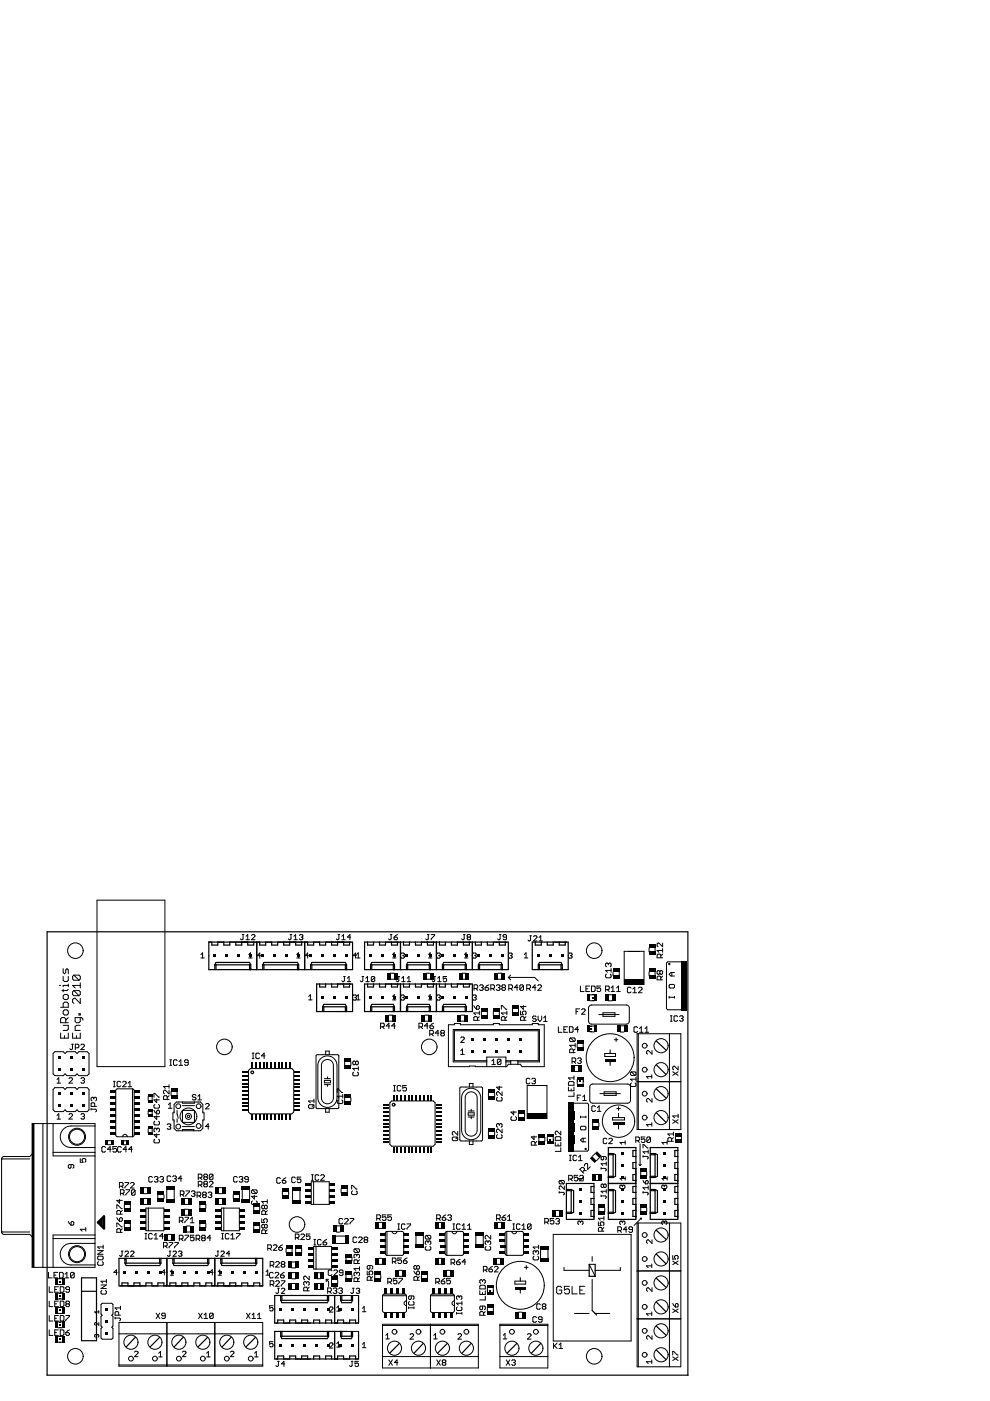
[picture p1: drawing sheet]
<svg xmlns="http://www.w3.org/2000/svg" width="210mm" height="297mm" viewBox="0 0 210 297" stroke-linecap="round" stroke-linejoin="round" font-family="sans-serif">
<g fill="none" stroke="#000" stroke-width=".25">
<path d="M44.9 199.7v.7h1.3v-.7M47.4 199.7v.7h1.3v-.7M50 199.7v.7h1.3v-.7M52.5 199.7v.7h1.3v-.7M54.2 199.7h-9.9v5.9h30.5v-5.9M55.1 199.7v.7h1.2v-.7M57.6 199.7v.7h1.3v-.7M60.1 199.7v.7h1.3v-.7M62.7 199.7v.7h1.3v-.7M64.3 199.7h-9.9v5.9M65.2 199.7v.7h1.3v-.7M67.8 199.7v.7h1.2v-.7"/>
<path d="M70.3 199.7v.7h1.3v-.7M72.8 199.7v.7h1.3v-.7M74.5 199.7h-9.9v5.9M77.9 199.7v.7h1.3v-.7M80.5 199.7v.7h1.2v-.7M83 199.7v.7h1.3v-.7M84.7 199.7h-7.4v5.9h30.5v-5.9M85.5 199.7v.7h1.3v-.7M88.1 199.7v.7h1.3v-.7M90.6 199.7v.7h1.3v-.7M92.3 199.7h-7.4v5.9M93.2 199.7v.7h1.2v-.7"/>
<path d="M95.7 199.7v.7h1.3v-.7M98.2 199.7v.7h1.3v-.7M99.9 199.7h-7.4v5.9M100.8 199.7v.7h1.3v-.7M103.3 199.7v.7h1.3v-.7M105.9 199.7v.7h1.2v-.7M107.5 199.7h-7.3v5.9M113.5 199.7v.7h1.3v-.7M116 199.7v.7h1.3v-.7M118.6 199.7v.7h1.2v-.7M120.2 199.7h-7.3v5.9h7.6v-5.9M145.8 197.6h-135.8v94h135.9"/>
<path d="M145.8 197.6v93.9M45.5 204.6h7.7M45.5 204.6v1M45.5 204.6l.3-.5h7.1l.3 .5M45.8 204.6v1M52.9 204.6v1M53.2 204.6v1M55.7 204.6h7.6M55.7 204.6l.3-.5h7.1l.2 .5M55.7 204.6v1M56 204.6v1M63.1 204.6v1"/>
<path d="M63.3 204.6v1M65.9 204.6h7.6M65.9 204.6l.2-.5h7.1l.3 .5M65.9 204.6v1M66.1 204.6v1M67.8 208.6v.7h1.2v-.7M68.4 213.5h5.1M68.4 213.5l.3-.6h4.5l.3 .6M68.4 213.5v1M68.7 213.5v1M70.3 208.6v.7h1.3v-.7M72.8 208.6v.7h1.3v-.7"/>
<path d="M73.2 204.6v1M73.2 213.5v1M73.5 204.6v1M73.5 213.5v1M74.5 208.6h-7.4v5.9h7.7v-5.9M77.9 208.6v.7h1.3v-.7M78.6 204.6h5M78.6 204.6l.2-.5h4.6l.2 .5M78.6 204.6v1M78.6 213.5v1M78.6 213.5h5M78.6 213.5l.2-.6h4.6l.2 .6"/>
<path d="M78.8 204.6v1M78.8 213.5v1M80.5 208.6v.7h1.2v-.7M83 208.6v.7h1.3v-.7M83.4 204.6v1M83.4 213.5v1M83.6 204.6v1M83.6 213.5v1M84.7 208.6h-7.4v5.9h22.9v-5.9M85.5 208.6v.7h1.3v-.7M86.2 204.6h5.1M86.2 204.6l.2-.5h4.6l.3 .5"/>
<path d="M86.2 204.6v1M86.2 213.5v1M86.2 213.5h5.1M86.2 213.5l.2-.6h4.6l.3 .6M86.4 204.6v1M86.4 213.5v1M88.1 208.6v.7h1.3v-.7M90.6 208.6v.7h1.3v-.7M91 204.6v1M91 213.5v1M91.3 204.6v1M91.3 213.5v1"/>
<path d="M92.3 208.6h-7.4v5.9M93.2 208.6v.7h1.2v-.7M93.8 204.6h5.1M93.8 204.6l.3-.5h4.5l.3 .5M93.8 204.6v1M93.8 213.5v1M93.8 213.5h5.1M93.8 213.5l.3-.6h4.5l.3 .6M94.1 204.6v1M94.1 213.5v1M95.7 208.6v.7h1.3v-.7M98.2 208.6v.7h1.3v-.7"/>
<path d="M98.6 204.6v1M98.6 213.5v1M98.9 204.6v1M98.9 213.5v1M99.9 208.6h-7.4v5.9M101.4 204.6h5.1M101.4 204.6l.3-.5h4.5l.3 .5M101.4 204.6v1M101.7 204.6v1M106.2 204.6v1M106.5 204.6v1M114.1 204.6h5.1"/>
<path d="M114.1 204.6l.3-.5h4.5l.3 .5M114.1 204.6v1M114.4 204.6v1M118.9 204.6v1M119.2 204.6v1M139.2 235.9l2 2M139.2 230.9l2 1.9M139.2 225.8l2 2M139.2 220.7l2 1.9M120.1 257.3h1M120.1 252.2h1M120.1 257h1"/>
<path d="M120.1 252.4h1M121.1 252.2v5.1M121.1 252.2l.5 .2v4.6l-.5 .3M125.9 258.3v-7.4h-5.8v7.6h5.8M125.9 256.6h-.6v1.3h.6M125.9 254.1h-.6v1.3h.6M125.9 251.6h-.6v1.2h.6M129 250.9h5.8v7.4M129 257.3h1M129 252.2h1M129 257h1M129 252.4h1"/>
<path d="M129 249.7h1M129 244.6h1M129 249.4h1M129 244.8h1M130 244.6v5.1M130 252.2v5.1M130 252.2l.5 .2v4.6l-.5 .3M130 244.6l.5 .2v4.6l-.5 .3M134.8 250.7v-7.4h-5.8v15.2h5.8M134.8 256.6h-.6v1.3h.6M134.8 254.1h-.6v1.3h.6M134.8 251.6h-.6v1.2h.6"/>
<path d="M134.8 249h-.6v1.3h.6M134.8 246.5h-.6v1.2h.6M134.8 243.9h-.6v1.3h.6M137.9 250.9h5.8v7.4M137.9 257.3h1M137.9 252.2h1M137.9 257h1M137.9 252.4h1M137.9 249.7h1M137.9 244.6h1M137.9 249.4h1M137.9 244.8h1"/>
<path d="M138.9 244.6v5.1M138.9 252.2v5.1M138.9 252.2l.5 .2v4.6l-.5 .3M138.9 244.6l.5 .2v4.6l-.5 .3M143.7 250.7v-7.4h-5.8v15.2h5.8M143.7 256.6h-.6v1.3h.6M143.7 243.9h-.6v1.3h.6M143.7 246.5h-.6v1.2h.6M143.7 249h-.6v1.3h.6M143.7 251.6h-.6v1.2h.6M143.7 254.1h-.6v1.3h.6M17.3 270.9h3.2v13.4h-3.2z"/>
<path d="M17.3 273.8h3.2M25.2 272.6v-5.8h30.5v5.8h-9.9M25.9 272.6v-.6h1.2v.6M26.5 267.8l.2 .5h7.2l.2-.5M26.5 266.8v1M26.5 267.8h7.6M26.7 266.8v1M28.4 272.6v-.6h1.3v.6M30.9 272.6v-.6h1.3v.6M33.5 272.6v-.6h1.2v.6M33.9 266.8v1M34.1 266.8v1"/>
<path d="M35.4 266.8v5.8h-9.9M36 272.6v-.6h1.3v.6M36.7 267.8h7.6M36.7 267.8l.2 .5h7.1l.3-.5M36.7 266.8v1M36.9 266.8v1M38.6 272.6v-.6h1.2v.6M41.1 272.6v-.6h1.3v.6M43.6 272.6v-.6h1.3v.6M44 266.8v1M44.3 266.8v1M45.5 266.8v5.8h-9.9"/>
<path d="M46.2 272.6v-.6h1.2v.6M46.8 267.8l.3 .5h7.1l.2-.5M46.8 267.8h7.6M46.8 266.8v1M47.1 266.8v1M48.7 272.6v-.6h1.3v.6M51.3 272.6v-.6h1.2v.6M53.8 272.6v-.6h1.3v.6M54.2 266.8v1M54.4 266.8v1M59.5 274.7v1M59.5 275.7h10.2"/>
<path d="M59.5 275.7l.3 .5h9.6l.3-.5M59.8 274.7v1M69.4 274.7v1M69.7 274.7v1M70.9 274.7v5.8M72.2 275.7h2.6M72.2 275.7l.3 .5h2l.3-.5M72.2 274.7v1M72.5 274.7v1M73.5 274.7h-15.3v5.8h17.8v-5.8M74.5 274.7v1M74.8 274.7v1"/>
<path d="M124.9 268.1v2.5h1.3v-2.5M125.6 277.8l.9 1M139.2 265.9l2 2M139.2 260.9l2 1.9M139.2 276.1l2 2M139.2 271l2 1.9M28.7 283.5l-1.9 2.1M33.8 283.6l-2 2M38.8 283.5l-1.9 2.1M44 283.6l-2 2M49 283.5l-1.9 2.1M54.2 283.6l-2.1 2"/>
<path d="M58.9 280.5v-.6h1.2v.6M58.9 288.1v-.6h1.2v.6M59.5 282.3v1M59.5 283.3h10.2M59.5 283.3l.3 .5h9.6l.3-.5M59.8 282.3v1M61.4 280.5v-.6h1.3v.6M61.4 288.1v-.6h1.3v.6M64 280.5v-.6h1.2v.6M64 288.1v-.6h1.2v.6M66.5 280.5v-.6h1.3v.6M66.5 288.1v-.6h1.3v.6"/>
<path d="M69 280.5v-.6h1.3v.6M69 288.1v-.6h1.3v.6M69.4 282.3v1M69.7 282.3v1M70.9 282.3v5.8M71.6 280.5v-.6h1.2v.6M71.6 288.1v-.6h1.2v.6M72.2 283.3h2.6M72.2 283.3l.3 .5h2l.3-.5M72.2 282.3v1M72.5 282.3v1M73.5 282.3h-15.3v5.8h17.8v-5.8"/>
<path d="M74.1 280.5v-.6h1.3v.6M74.1 288.1v-.6h1.3v.6M74.5 282.3v1M74.8 282.3v1M84.7 284.9l-2 2M89.7 284.9l-1.9 2M94.8 284.9l-2 2M99.9 284.9l-1.9 2M109.6 284.9l-2.1 2M114.6 284.9l-1.9 2M139.2 286.2l2 2M139.2 281.2l2 1.9"/>
<circle cx="53.5" cy="227.4" r=".28"/>
<circle cx="83.5" cy="234.2" r=".28"/>
</g>
<g fill="none" stroke="#000" stroke-width=".21">
<path d="M20.6 190.8h14.4v35.3h-14.4zM51.4 198.1h.3M51.5 198.1v1l-.1 .1-.4-.1M52 199.7h2.4M52.2 199.2h.7M52.2 198.5l.3-.4v1.1M53.3 198.3l.2-.2h.4l.2 .2v.2l-.8 .7h.8M61.5 198.1h.4M61.7 198.1v1l-.2 .1-.4-.1M62.2 199.7h2.4M62.3 198.5l.4-.4v1.1M62.3 199.2h.7"/>
<path d="M63.5 198.3l.2-.2h.3l.2 .2-.2 .4M63.9 198.7h.1M64 198.7l.2 .2-.2 .3h-.3l-.2-.1M71.7 198.1h.3M71.9 198.1v1l-.2 .1-.4-.1M72.3 199.7h2.5M72.5 199.2h.7M72.5 198.5l.3-.4v1.1M74.4 198.7h-.8l.6-.6v1.1M81.7 199.7h3.2M82.7 198.1h.4M82.9 198.1v1l-.2 .1-.3-.1"/>
<path d="M83.6 198.7h.5l.2 .4-.2 .1h-.4l-.1-.1zM84.3 198.1l-.7 .6M89.4 199.7h3.1M90.6 198.1h.4M90.8 198.1v1l-.2 .1-.3-.1M91.4 198.1h.8l-.8 1.1M97 199.7h3.2M98.2 198.1h.4M98.4 198.1v1l-.2 .1-.3-.1M99.2 198.7l-.2 .2 .2 .3h.4l.2-.1-.2-.4M99.2 198.7l-.2-.2 .2-.4h.4l.2 .2-.2 .4M99.2 198.7h.4"/>
<path d="M104.6 199.7h3.2M105.9 198.1h.3M106 198.1v1l-.1 .1-.4-.1M107.4 198.7h-.6l-.1-.2 .1-.4h.4l.2 .2v.8l-.2 .1h-.4l-.1-.1M112.3 198.4h.4M112.5 198.4v.9l-.2 .2-.4-.2M113.1 198.6l.2-.2h.4l.1 .2v.2l-.7 .7h.7M114.3 198.8l.4-.4v1.1M114.3 199.5h.7M117.3 199.7h3.2M140.5 200v.7l-.8-.7-.4 .1v.4l.2 .2M12.6 208.9h.3"/>
<path d="M12.9 219v1.1h1.6v-1.1M12.9 213.6h1.6v-.9l-.3-.2h-.5l-.3 .2v.9M13.4 205.4v.8l.3 .3 .2-.3v-.5l.3-.3 .3 .3v.8M13.4 207v.8l.3 .3h.5l.3-.3v-.8M13.4 217.4h1.1v.8l-.3 .3h-.8M13.4 209.7v.6M13.7 210.8h.5l.3 .3v.6l-.3 .2h-.5l-.3-.2v-.6zM13.7 214.1h.5l.3 .3v.5l-.3 .3h-.5l-.3-.3v-.5zM13.7 219.6v.5M13.9 216.8v-.8l-.2-.2h-.6l-.2 .2v.8h1.6M14.5 208.7v.5M14.5 215.8l-.6 .5"/>
<path d="M14.5 208.9h-1.1v.3M14.5 209.7l-.3 .3h-1.1M15.4 219v1.1h1.6v-1.1M15.7 210h1l.3 .3v.5l-.3 .3M15.7 206.7l-.3 .3v.6l.3 .2h1M15.7 210l-.3 .3v.5l.3 .3h1M15.7 206.7h1l.3 .3v.6l-.3 .2M15.7 210l1 1.1M15.7 206.7l1 1.1M16.2 219.6v.5M16.7 214.9h.3v.3h-.3zM17 217.4h-.8l-.3 .3v.8h1.1"/>
<path d="M17 215.8v.8l-.3 .2h-.5l-.3-.2v-.8h1.4l.3 .2v.3M17 208.9h-1.6l.5 .6M17 211.7v1l-1.1-1h-.2l-.3 .2v.6l.3 .2M17 208.4v1.1M42.6 202.4l.3-.4v1.1M42.6 203.1h.7M52.7 203.1h.8M52.7 202.4l.4-.4v1.1M53.2 205.2v.4h-.3M55.3 202.6h-.8l.6-.5v1.1M62.9 203.1h.7M62.9 202.4l.4-.4v1.1"/>
<path d="M63.3 205.2v.4h-.2M65.4 202.6h-.7l.5-.5v1.1M65.4 212h.8M65.4 211.3l.4-.4v1.1M71.6 208.6h3.2M72.8 207h.4M73 207v1l-.2 .1-.3-.1M73.5 214.1v.4h-.3M73.5 205.2v.4h-.3M73.6 208.1h.8M73.6 207.4l.4-.4v1.1M74.8 211.1l.2-.1h.4l.2 .1-.2 .4"/>
<path d="M75.2 211.5h.2M75.4 211.5l.2 .2-.2 .3h-.4l-.2-.1M75.6 202.6h-.8l.6-.5v1.1M75.6 211.3l.4-.4v1.1M75.6 203.1h.7M75.6 202.4l.4-.4v1.1M75.6 212h.7M76.8 207h.3M76.9 207v1l-.1 .1-.4-.1M77.6 208.1h.7M77.6 207.4l.3-.4v1.1M79.5 207.2v.8l-.2 .1h-.4l-.2-.1"/>
<path d="M79.5 207.2l-.2-.2h-.4l-.2 .2v.8M79.5 207.2l-.8 .8M80.7 217.7h.6l.2-.2v-.4l-.2-.2h-.6v1.2M81.1 217.7l.4 .4M81.7 208.6h3.2M82.5 216.5h.8M82.5 215.2h.8M82.6 217.5h-.7l.5-.6v1.2M82.7 207.6h.8M82.7 206.3h.8M83.2 203.1h.8M83.2 202.4l.4-.4v1.1"/>
<path d="M83.2 211.3l.4-.4v1.1M83.2 212h.8M83.6 214.1v.4h-.2M83.6 205.2v.4h-.2M83.8 217.5h-.8l.6-.6v1.2M84.4 207h.3M84.6 207v1l-.2 .1-.4-.1M85 202.2l.2-.1h.4l.1 .1-.1 .4M85 211.1l.2-.1h.4l.1 .1-.1 .4M85.2 208.1h.7M85.2 207.4l.3-.4v1.1M85.4 202.6h.2"/>
<path d="M85.4 211.5h.2M85.6 211.5l.1 .2-.1 .3h-.4l-.2-.1M85.6 202.6l.1 .2-.1 .4h-.4l-.2-.2M86.3 208.1h.8M86.3 207.4l.4-.4v1.1M88.8 217.7h.6l.2-.2v-.4l-.2-.2h-.6v1.2M89.2 217.7l.4 .4M89.4 208.6h3.1M90.1 216.5h.8M90.1 215.2h.8M90.3 207.6h.9M90.3 206.3h.9"/>
<path d="M90.8 217.5h-.8l.6-.6v1.2M90.8 203.1h.8M90.8 202.4l.4-.4v1.1M90.8 211.3l.4-.4v1.1M90.8 212h.8M91.1 219.2h.6l.2-.2v-.3l-.2-.2h-.6v1.1M91.2 217.5h.5l.2 .4-.2 .2h-.3l-.2-.2zM91.3 214.1v.4h-.3M91.3 205.2v.4h-.3M91.5 219.2l.4 .4M91.9 216.9l-.7 .6M92 207h.4"/>
<path d="M92.2 207v1l-.2 .1-.4-.1M92.6 202.2l.2-.1h.4l.2 .1-.2 .4M92.6 211.1l.2-.1h.4l.2 .1-.2 .4M92.8 208.1h.7M92.8 207.4l.4-.4v1.1M93 202.6h.2M93 211.5h.2M93.1 219h-.8l.6-.5v1.1M93.2 202.6l.2 .2-.2 .4h-.4l-.2-.2M93.2 211.5l.2 .2-.2 .3h-.4l-.2-.1M93.6 219l-.2 .2 .2 .4h.4l.2-.2-.2-.4M93.6 219l-.2-.2 .2-.3h.4l.2 .2-.2 .3"/>
<path d="M93.6 219h.4M94.7 207h-.7v.6l.5-.2 .2 .2v.4l-.2 .1h-.4l-.1-.1M95.1 217.3h1.2v-.3h1.3v.3h7v-.3h1.3v.3h7v-.3h1.2v.3h1.3v8.9h-4.7l-.4-.6h-2.5l-.4 .6h-6.6v-.2l-5.7 .2zM97 208.6h3.2M97.7 216.5h.8M97.7 215.2h.8M98 207.6h.8M98 206.3h.8M98.5 203.1h.7M98.5 202.4l.3-.4v1.1M98.9 214.1v.4h-.3M98.9 205.2v.4h-.3"/>
<path d="M100.2 202.2l.2-.1h.4l.2 .1-.2 .4M100.2 211.1l.2-.1h.4l.2 .1-.2 .4M100.5 213.2l.5 .8M100.5 209.6h.6l.2-.2v-.4l-.2-.2h-.6v1.2M100.6 202.6h.2M100.6 211.5h.2M100.8 202.6l.2 .2-.2 .4h-.4l-.2-.2M100.8 211.5l.2 .2-.2 .3h-.4l-.2-.1M100.9 209.6l.4 .4M101 213.4l.2-.2 .4 .2v.4l-.2 .2h-.4zM101.2 216.3v-.6l-.2-.2h-.3l-.2 .2v.6h1.1M101.6 214.8h-1.1l.3 .4"/>
<path d="M101.6 215.5l-.4 .4M101.6 214.4v.8M101.7 209l.2-.2h.4l.2 .2-.2 .4M102.1 214.4v.9M102.1 209.4h.2M102.3 209.4l.2 .2-.2 .4h-.4l-.2-.2M102.8 209.4h.6l.2 .4-.2 .2h-.4l-.2-.2zM103.3 214.4v.9M103.6 208.8l-.8 .6M104.1 209.6h.5l.2-.2v-.4l-.2-.2h-.5v1.2M104.5 209.6l.3 .4M104.6 214.4v.9"/>
<path d="M105.2 209l.2-.2h.4l.2 .2-.2 .4M105.6 207.6h.8M105.6 206.3h.8M105.6 209.4h.2M105.8 209.4l.2 .2-.2 .4h-.4l-.2-.2M105.9 214.4v.9M106.3 214v-.8h.2l.8 .8h.2M106.5 205.2v.4h-.3M106.6 209.4l-.2-.2 .2-.4h.4l.2 .2-.2 .4M106.6 209.4h.4M106.6 209.4l-.2 .2 .2 .4h.4l.2-.2-.2-.4M107.1 216.3v-.6l-.2-.2h-.4l-.2 .2v.6h1.2"/>
<path d="M107.5 214.8h-1.2l.4 .4M107.5 215.5l-.4 .4M107.5 214.4v.8M107.8 207.2h5.6l.7 .8M107.8 207.2l.5 .5M107.9 202.2l.1-.1h.4l.2 .1-.2 .4M107.9 209.6h.6l.2-.2v-.4l-.2-.2h-.6v1.2M108.2 202.6h.2M108.3 209.6l.4 .4M108.3 206.7l-.5 .5M108.4 202.6l.2 .2-.2 .4h-.4l-.1-.2M108.7 213.9v.9"/>
<path d="M109.8 209.4h-.8l.6-.6v1.2M109.9 213.9v.9M110.4 214.4v.8h.5l-.1-.4 .1-.4h.4l.2 .2v.4l-.2 .2M110.9 213.2v.8l-.5-.6h1.1M111 209l-.2-.2h-.4l-.2 .2v.8M111 209v.8l-.2 .2h-.4l-.2-.2M111 209l-.8 .8M111.1 216.3v-.6l-.2-.2h-.3l-.2 .2v.6h1.1M111.2 203.1h.7M111.2 202.4l.3-.4v1.1M111.5 215.5l-.4 .4M111.7 209.6h.6l.2-.2v-.4l-.2-.2h-.6v1.2"/>
<path d="M112.1 209.6l.4 .4M113.6 209.4h-.7l.5-.6v1.2M113.7 215.6l-.2-.2h-.4l-.2 .2 .2 .4h.4l.2 .2-.2 .4h-.4l-.2-.2M114 209l.2-.2h.4l.2 .2v.2l-.8 .8h.8M114.1 215.4v.8l.4 .4 .3-.4v-.8M115.3 216.6h.7M115.3 215.8l.3-.4v1.2M118.4 217.7v1.2h.8M119.2 205.2v.4h-.3M119.6 218.3h.3M120.3 217.7h-.7v1.2h.7M120.6 202.2l.1-.1h.4l.2 .1-.2 .4"/>
<path d="M120.7 217.7h.6l.2 .2v.8l-.2 .2h-.6zM120.9 202.6h.2M121.1 202.6l.2 .2-.2 .4h-.4l-.1-.2M122.1 214.5h.4M122.7 218.3h-.8l.6-.6v1.2M122.9 213.9h-.8v1.1M123.1 209.1v1.1h.7M123.3 214.1l.2-.2h.4l.2 .2v.2l-.8 .7h.8M124.2 209.6h.4M125 213.3l.4-.2h7.4a.64 .64 0 0 1 .6 .6v2.8a.64 .64 0 0 1-.6 .6h-7.4a.64 .64 0 0 1-.6-.6v-2.8zM125 209.1h-.8v1.1h.8M125.1 212.2h.9"/>
<path d="M125.1 218.8h.9M125.1 217.5h.9M125.1 210.9h.9M125.4 209.1h.6l.2 .2v.7l-.2 .2h-.6zM127 215.1h4.3M127.4 209.1h-.8v.5l.4-.1 .4 .1v.4l-.2 .2h-.4l-.2-.2M127.8 214.7h2.6v.8h-2.6zM128.4 209.8h.6l.2-.2v-.3l-.2-.2h-.6v1.1M128.6 206.5l-.2 .2v.4l.2 .2h.8l.2-.2v-.4l-.2-.2M128.8 209.8l.4 .4M129 210.9h.8M129 212.2h.8"/>
<path d="M129 204.4l-.2-.2-.4 .2v.4l.2 .2M129 204.4l.2-.2 .4 .2v.4l-.2 .2M129 204.4v.2M129.6 205.4v.7M129.6 205.7h-1.2l.4 .4M129.6 209.5l.4-.4v1.1M129.6 210.2h.7M130 206.1v.8M130.7 209.5l.4-.4v1.1M130.7 210.2h.8M131.3 206.1v.7M131.5 218.8h.8"/>
<path d="M131.5 217.5h.8M132.3 201.7h4.2v7h-4.2zM133.2 208.8h2.4M133.2 201.7h2.4M133.8 209.5l-.2-.2h-.4l-.2 .2v.8l.2 .2h.4l.2-.2M134.2 210.5h.8M134.2 209.7l.4-.4v1.2M135.1 219.2h9.2v20.3h-9.2zM135.2 217.9l-.2-.2h-.4l-.2 .2v.8l.2 .2h.4l.2-.2M135.3 219.2v20.3M135.4 209.5l.2-.2h.3l.2 .2v.2l-.7 .8h.7M135.6 218.1l.4-.4v1.2"/>
<path d="M135.6 218.9h.8M136.8 218.9h.7M136.8 218.1l.3-.4v1.2M137.6 201v.8M137.6 206.1v.8M138.9 201v.8M138.9 206.1v.8M139.9 206l-.2-.2-.4 .2v.4l.2 .2 .4-.2M139.9 206l.2-.2 .4 .2v.4l-.2 .2-.4-.2M139.9 206v.4M140.1 207.7v-.5l-.2-.2h-.4l-.2 .2v.5h1.2M140.1 203.1v-.6l-.2-.2h-.4l-.2 .2v.6h1.2"/>
<path d="M140.5 207l-.4 .4M140.5 201.1v.8M140.5 202.3l-.4 .4M140.5 201.5h-1.2l.4 .4M141.9 211.3v.3M141.9 211.4h1.1M141.9 219.2v20.3M142.1 208.7h.7l.2 .2v.4l-.2 .2h-.7l-.2-.2v-.4zM142.1 216.5h.4M142.1 215.4h.4M142.3 215.4v1.1M142.4 206.2v.7"/>
<path d="M143 211.3v.3M143 206.2h-.7l-.4 .4 .4 .3h.7M143.7 215.6l-.2-.2h-.4l-.2 .2v.7l.2 .2h.4l.2-.2M144.1 215.6l.2-.2h.3l.2 .2-.2 .3M144.5 215.9h.1M144.5 203.9h-2.9l-.3 .3v9.6l.3 .3h2.9M144.6 215.9l.2 .2-.2 .4h-.3l-.2-.2M6.8 238.2h13.3v30.5h-13.3zM7.2 238.2v30.5M9.1 238.2v30.5M11.3 238.2v6.9h8.8M11.6 223h1.8l.4 .4 .4-.4h1.8l.3 .4 .4-.4h1.8l.4 .4v4.3l-.4 .4h-1.8l-.4-.4-.3 .4h-1.8l-.4-.4-.4 .4h-1.8l-.3-.4v-4.3z"/>
<path d="M11.6 230.6h1.8l.4 .4 .4-.4h1.8l.3 .4 .4-.4h1.8l.4 .4v4.3l-.4 .4h-1.8l-.4-.4-.3 .4h-1.8l-.4-.4-.4 .4h-1.8l-.3-.4v-4.3zM12.1 228.9l.4-.4v1.1M12.1 236.5l.4-.4v1.2M12.1 229.6h.7M12.1 237.3h.7M14.6 228.7l.2-.2h.4l.2 .2v.2l-.8 .7h.8M14.6 236.3l.2-.2h.4l.2 .2v.2l-.8 .8h.8M15.2 221.4h.4M15.4 221.4v.9l-.2 .2-.4-.2M16 222.2h.5l.2-.2v-.4l-.2-.2h-.5v1.1M17.1 221.6l.2-.2h.4l.2 .2v.2l-.8 .7h.8M17.2 236.3l.2-.2h.3l.2 .2-.2 .4"/>
<path d="M17.2 228.7l.2-.2h.3l.2 .2-.2 .4M17.5 229.1h.2M17.5 236.7h.2M17.7 236.7l.2 .2-.2 .4h-.3l-.2-.2M17.7 229.1l.2 .2-.2 .3h-.3l-.2-.1M19.3 235.2h1l.2 .2-.2 .3M19.3 235v.4M19.9 232.8l-.2-.2-.4 .2v.4l.2 .2M19.9 232.8l.2-.2 .4 .2v.4l-.2 .2M19.9 232.8v.2M20.1 234.6v-.6l-.2-.2h-.4l-.2 .2v.6h1.2M20.1 238.7h-5a2.29 2.29 0 0 0-2.3 2.3 2.29 2.29 0 0 0 2.3 2.3h5"/>
<path d="M24 230.4h.4M24 229.3h.4M24.2 229.3v1.1M25.6 229.5l-.2-.2h-.4l-.2 .2v.7l.2 .2h.4l.2-.2M26 229.5l.2-.2h.4l.2 .2v.1l-.8 .8h.8M27.2 230.4h.7M27.2 229.6l.3-.3v1.1M28.1 230.9l.3 .3v9.4l-.3 .4M28.1 230.9h-3.2l-.4 .3 .1 9.6 .3 .2h3.2M28.1 230.9v10.1M31.4 232.5v.7M31.4 235.6v.7"/>
<path d="M31.4 239.4v.7M32.3 232.5v.7M32.3 235.6v.7M32.3 239.4v.7M32.6 232.6v-.8h.2l.8 .8h.2M32.6 235.4l.6 .8M32.8 234.2l-.2 .2v.4l.2 .1h.8l.2-.1v-.4l-.2-.2M32.8 237.7l-.2 .2v.4l.2 .2h.8l.2-.2v-.4l-.2-.2M33.2 236.6v.7l-.6-.6h1.2M33.2 239.4l-.2-.2-.4 .2v.4l.2 .2M33.2 239.4l.2-.2 .4 .2v.4l-.2 .2M33.2 233v.8l-.6-.6h1.2"/>
<path d="M33.2 239.4v.2M33.4 235.4l.4 .2v.4l-.2 .2h-.4v-.6zM35.4 238.5l.2-.2h.4l.2 .2-.2 .4M35.5 233.1v-.6l-.2-.2h-.4l-.2 .2v.6h1.1M35.7 234.2l.4-.4v1.2M35.7 235h.8M35.8 238.9h.2M35.8 230.4h-1.1l.4 .4M35.8 231.1v.8l-.7-.8-.4 .2v.4l.2 .2M35.8 232.3l-.3 .4M35.8 230v.8M36 225.9h.4"/>
<path d="M36 224.7h.4M36 238.9l.2 .1-.2 .4h-.4l-.2-.2M36.2 224.7v1.2M36.3 231.5v.8M36.9 234.2l.5-.6h5.1l.5 .6v1.7h.3v1.6h-.3v1.7l-.5 .5h-5.1l-.5-.5v-1.7h-.2v-1.6h.2zM37.5 231.5v.8M37.5 235.4v.8l.3 .9M37.5 237.2v.8M37.6 224.9l-.2-.2h-.4l-.2 .2v.8l.2 .2h.4l.2-.2M38 225.9h.7M38 225.1l.3-.4v1.2M38.7 239.7v-.2h2.4v.2"/>
<path d="M38.7 233.6v.3h2.5v-.3M38.7 235.4h2.5v2.6h-2.5zM38.7 238.9h2.5M38.7 234.4h2.5M39.9 225.3h-.6l-.2-.2 .2-.4h.4l.2 .2v.8l-.2 .2h-.4l-.2-.2M41.5 232.3l-.1-.2h-.4l-.2 .2 .2 .3h.4l.1 .2-.1 .4h-.4l-.2-.2M42 233.2h.7M42 232.4l.3-.3v1.1M43.6 234.2l.2-.2h.3l.2 .2v.1l-.7 .8h.7M44.3 238.9h-.7l.5-.6v1.1M52.7 227l.4-.4h8.8l.4 .4v8.8l-.4 .4h-8.8l-.4-.4zM53.5 224.5h.4"/>
<path d="M53.5 223.3h.4M53.7 223.3v1.2M55 223.5l-.2-.2h-.4l-.2 .2v.8l.2 .2h.4l.2-.2M56.2 223.9h-.8l.6-.6v1.2M65.6 234.2h.8l.2 .2v.4l-.2 .2h-.8l-.2-.2v-.4zM66.6 233.4h-1.2l.4 .4M66.6 233v.8M66.6 234.2l-.4 .4M67.1 223.7l4.5-.1 .2 .3v10.9l-.2 .2h-4.3l-.3-.2zM68 224.5a2.03 2.03 0 0 1 2.2-.5 2.03 2.03 0 0 1 1.3 1.9v6.9a2.03 2.03 0 0 1-2.1 2 2.03 2.03 0 0 1-2-2v-6.9l.1-.8zM68.5 225.1a1.27 1.27 0 0 1 1.4-.4 1.27 1.27 0 0 1 .8 1.2v6.9a1.27 1.27 0 0 1-1.3 1.2 1.27 1.27 0 0 1-1.3-1.2v-6.9zM68.8 229.1h1.3v.5h-1.3z"/>
<path d="M68.8 230h1.3M68.8 228.7h1.3M69 223.6v-.7h.8v.7M69 235v.8h.8v-.8M69.4 228.3v.4M69.4 230v.3M71.5 231.6v-.7h.2l.8 .7h.2M71.7 233.2l-.2 .2v.4l.2 .2h.8l.2-.2v-.4l-.2-.2M72.7 232.4h-1.2l.4 .4M72.7 232v.8M73.1 225.2v.7M73.1 232.8v.7"/>
<path d="M74.4 225.1v.8M74.4 232.8v.7M75 227.3l-.2 .2v.4l.2 .2h.8l.2-.2v-.4l-.2-.2M75.4 225.2v.4M75.4 225.2l.2-.2 .4 .2v.4l-.2 .2-.4-.2M75.4 225.2l-.2-.2-.4 .2v.4l.2 .2 .4-.2M76 226.1v.8M76 226.5h-1.2l.4 .4M82.7 233.8l.4-.4h8.8l.4 .4v8.8l-.4 .4h-8.8l-.4-.4zM83.4 230.1h.4M83.4 231.3h.4M83.6 230.1v1.2"/>
<path d="M85 230.3l-.2-.2h-.4l-.2 .2v.8l.2 .2h.4l.2-.2M86.2 230.1h-.8v.6l.4-.2 .4 .2v.4l-.2 .2h-.4l-.2-.2M97 239.9v.8l-.7-.8-.4 .2v.4l.2 .2M97.6 230.5h4.5l.2 .2v10.9l-.2 .3h-4.4l-.2-.3zM97.7 220.1l.2-.2h.3l.2 .2v.1l-.7 .8h.7M97.7 222.8l.4-.4v1.2M97.7 223.6h.7M98.5 231.3a2.03 2.03 0 0 1 2.2-.4 2.03 2.03 0 0 1 1.2 1.9v6.8a2.03 2.03 0 0 1-2 2 2.03 2.03 0 0 1-2-2v-6.8l.1-.8zM99 231.9a1.27 1.27 0 0 1 1.4-.3 1.27 1.27 0 0 1 .8 1.2v6.8a1.27 1.27 0 0 1-1.3 1.3 1.27 1.27 0 0 1-1.3-1.3v-6.8zM99.3 235.9h1.2v.5h-1.2zM99.3 236.8h1.2M99.3 235.6h1.2"/>
<path d="M99.5 230.5v-.8h.8v.8M99.9 235.2v.4M99.9 236.8v.4M103.2 225.1h-7.1v-6.8h18.3v6.8h-4.6M103.2 224.9h-6.9v-6.4h17.8v6.4h-6.8M103.2 226.2v-2.1h4.1v2.1M103.6 231.8v.7M103.6 239.9v.7M104.3 224.9l.4-.3v1.1M104.3 225.7h.7M104.9 231.7v.8M104.9 239.9v.7"/>
<path d="M105.5 232.6l-.2 .2v.4l.2 .2h.8l.2-.2v-.4l-.2-.2M105.9 238.4l.2-.2 .4 .2v.4l-.2 .2M105.9 230.3v.8l-.6-.6h1.2M105.9 238.4v.2M105.9 238.4l-.2-.2-.4 .2v.4l.2 .2M106.2 224.8v.7l-.2 .2h-.4l-.1-.2M106.2 224.8l-.2-.2h-.4l-.1 .2v.7M106.2 224.8l-.7 .7M106.5 239.4v.8l-.8-.8-.4 .2v.4l.2 .2M106.5 231.5v.8l-.8-.8-.4 .2v.4l.2 .2M107.3 225.1h1M108.3 224.9v.7"/>
<path d="M108.5 236.8l-.2 .2v.3l.2 .2h.8l.2-.2v-.3l-.2-.2M108.9 235.6v.8l-.6-.6h1.2M109.8 224.9v.7M109.9 236.1v.7M111.2 236.1v.7M111.8 230.1h4.2v7h-4.2zM112.4 228.8l-.2-.2h-.4l-.2 .2v.8l.2 .2h.4l.2-.2M112.7 237.2h2.4M112.7 230.1h2.4M112.8 228.8l.1-.2h.4l.2 .2-.2 .4M113.1 229.2h.2M113.3 229.2l.2 .2-.2 .4h-.4l-.1-.2"/>
<path d="M118.9 239.8v.8l-.8-.8-.4 .2v.4l.2 .2M120.5 229.5l.2-.2h.8l.2 .2v.6h-1.2zM120.5 230.5v.8h1.2v-.8M121 220.1l-.2 .2v.4l.2 .1h.8M121 220.1h.8l.1 .2v.4l-.1 .1M121 220.1l.8 .7M121.1 230.9v.4M121.3 225.1h.6l.2-.2v-.4l-.2-.2h-.6v1.2M121.6 223.2v-.6l-.2-.2h-.4l-.2 .2v.6h1.1M121.6 233.9h2.9l.3 .3v9.6l-.3 .3h-2.9M121.7 225.1l.4 .4M121.7 231.7v.7h-1.2"/>
<path d="M121.7 228.1v.8M121.7 228.5h-1.2l.4 .4M121.8 225.9h.9M121.8 227.2h.9M121.9 222.4l-.3 .4M121.9 221.6h-1.1l.4 .4M121.9 221.2v.8M122.4 221.3v.8M122.4 228.9v.9M122.4 232.8h.4M122.5 224.5l.2-.2h.3l.2 .2-.2 .4M122.8 224.9h.2"/>
<path d="M123 224.9l.2 .2-.2 .4h-.3l-.2-.2M123.1 236.6v.4M123.1 236.8h1.1M123.2 232.2h-.8v1.1M123.3 238.8h.7l.2 .2v.4l-.2 .2h-.7l-.2-.2v-.4zM123.6 232.6l.3-.4v1.1M123.6 233.3h.7M123.6 228.9v.9M123.6 221.3v.8M124.2 236.6v.4M125.2 230l.5-.2h7.3a.64 .64 0 0 1 .7 .7v2.8a.64 .64 0 0 1-.7 .6h-7.3a.64 .64 0 0 1-.7-.6v-2.8zM125.7 238.1v.8"/>
<path d="M126.3 234.7l-.2-.2h-.4l-.2 .2v.7l.2 .2h.4l.2-.2M126.6 235.6h.8M126.6 234.9l.4-.4v1.1M127 238.1v.8M127.2 231.9h4.3M128.1 231.5h2.5v.8h-2.5zM128.2 223.4h2.3v.6h-2.3zM129.4 222.6v.8M129.4 224.9v1M129.9 237h2.5v.5h-2.5zM130.3 220.4h.7M130.6 220.1v.7"/>
<path d="M130.8 235h.7M131.1 234.7v.7M131.1 236.1v.9M131.1 238.3v1.1M133.9 229.6l-.2 .2v.4l.2 .2h.7l.2-.2v-.4l-.2-.2M133.9 227.3l-.2 .2v.3l.2 .2h.7M133.9 227.3h.7l.2 .2v.3l-.2 .2M133.9 227.3l.7 .7M134.8 228.4v.8M134.8 228.8h-1.1l.4 .4M135.1 229.3h9.2M138.2 238.4h-1.2l.4 .4"/>
<path d="M138.2 227.9v.7M138.2 238v.8M138.2 228.3h-1.2l.4 .3M138.2 222.7v.8l-.7-.8-.4 .2v.4l.2 .2M138.2 232.9v.8l-.7-.8-.4 .2v.4l.2 .2M142.6 237.4l1.2 .8M142.6 227.2l1.2 .8M143.8 237.4l-1.2 .8M143.8 236.6h-1.2l.4 .4M143.8 226.1v.7l-.8-.7-.4 .2v.3l.2 .2M143.8 236.2v.8M143.8 227.2l-1.2 .8"/>
<path d="M6.3 245.7h-5.7l-.3 .3M6.8 244.7l-.5 .5h-5.5l-.4 .3-.1 .2 .1 15.8 .4 .2h5.5l.5 .5M11.3 244.3h8.8M14.5 259l.6 .8M15.1 246.9v.6l-.2 .2-.4-.2v-.4l.2-.2h.8l.1 .2v.4l-.1 .2M15.3 259l.3 .2v.4l-.1 .2h-.4v-.6zM17 245.6v.8h.6l-.2-.4 .2-.4h.4l.2 .2v.4l-.2 .2M22.4 243.3l-.2-.2h-.4l-.2 .2v.8l.2 .2h.4l.2-.2M22.8 241.9h.7M22.8 242.7h.7M23.5 243.7h-.7l.5-.6v1.2M24.7 243.1h-.8v.6l.4-.2 .4 .2v.4l-.2 .2h-.4l-.2-.2"/>
<path d="M24.8 256.3v-.8h.2l.7 .8h.2M24.8 258.2l.6 .7M25.3 251.5h.6l.2-.2v-.4l-.2-.2h-.6v1.2M25.4 254.3v.8l-.6-.6h1.1M25.5 253h.6l.2-.2v-.4l-.2-.2h-.6v1.2M25.5 257.4v-.6l-.1-.2h-.4l-.2 .2v.6h1.1M25.5 258.2l.4 .2v.4l-.2 .1h-.3v-.5zM25.7 251.5l.4 .4M25.7 243.3l-.2-.2h-.4l-.2 .2v.8l.2 .2h.4l.2-.2M25.9 253l.4 .4M25.9 256.6l-.4 .4M26 241a.51 .51 0 0 1 .5-.5 .51 .51 0 0 1 .5 .5"/>
<path d="M26.1 241.9h.7M26.1 242.7h.7M26.4 255.3v.9M26.4 259.4v.8M26.5 250.7h.8v.2l-.8 .8v.2M26.7 252.2h.8v.2l-.8 .8v.2M26.9 243.7h-.8l.6-.6v1.2M27.6 255.3v.9M27.6 259.4v.8M27.7 250.9l.2-.2h.3l.2 .2v.2l-.7 .8h.7M28.1 243.7h-.8l.6-.6v1.2M28.6 252.4l-.1-.2h-.4l-.2 .2v.8"/>
<path d="M28.6 252.4v.8l-.1 .2h-.4l-.2-.2M28.6 252.4l-.7 .8M30.4 251.8h.8M30.4 254.1h.8M30.4 255.4h.8M30.4 253.1h.8M30.9 256.1h3.8v4.8h-3.8zM31.4 256.1v4.8M32.3 249.6l-.2-.2h-.4l-.2 .2v.8l.2 .2h.4l.2-.2M32.7 249.6l.2-.2h.4l.2 .2-.2 .4M32.8 241.5l-.2 .2v.4l.2 .2h.8l.2-.2v-.4l-.2-.2M33.1 250h.2"/>
<path d="M33.2 240.4v.7l-.6-.5h1.2M33.3 250l.2 .2-.2 .4h-.4l-.2-.2M33.5 253.3v.8M33.9 249.6l.2-.2h.4l.2 .2-.2 .4M34.3 250h.2M34.5 250l.2 .2-.2 .4h-.4l-.2-.2M34.8 253.3v.8M35.4 252.2v2M36.2 249.5l-.2-.2h-.4l-.2 .2v.8l.2 .2h.4l.2-.2M36.6 249.5l.2-.2h.4l.2 .2-.2 .4M36.9 252.2v2M37 249.9h.2"/>
<path d="M37.2 249.9l.2 .2-.2 .4h-.4l-.2-.2M38 258.9h.6l.2-.2v-.4l-.2-.2h-.6v1.2M38.2 253.3h.6l.2-.2v-.4l-.2-.2h-.6v1.2M38.4 258.9l.4 .4M38.6 249.9h-.8l.6-.6v1.2M38.6 253.3l.4 .4M39 254.1h.9M39 255.4h.9M39 257.7h.9M39 256.4h.9M39.2 258.1h.8v.2l-.8 .8v.2M39.4 252.5h.8v.2l-.8 .8v.2"/>
<path d="M39.5 259.9h.9M40.4 258.5l.4-.4v1.2M40.4 259.3h.7M40.6 252.7l.2-.2h.4l.1 .2-.1 .4M41 253.1h.2M41.2 253.1l.1 .2-.1 .4h-.4l-.2-.2M41.8 253.5h.6l.2-.2v-.4l-.2-.2h-.6v1.2M42 249.7h.6l.2-.2v-.4l-.2-.2h-.6v1.2M42 251.2h.6l.2-.2v-.3l-.2-.2h-.6v1.1M42.2 253.5l.4 .4M42.4 255.3v.9M42.4 259.4v.8"/>
<path d="M42.4 249.7l.4 .4M42.4 251.2l.4 .4M43.1 253.3l-.1 .2 .1 .4h.4l.2-.2-.2-.4M43.1 253.3l-.1-.2 .1-.4h.4l.2 .2-.2 .4M43.1 253.3h.4M43.4 251l-.2-.1 .2-.4h.4l.2 .2-.2 .3M43.4 251h.4M43.4 249.5l-.2-.2 .2-.4h.4l.2 .2-.2 .4M43.4 249.5l-.2 .2 .2 .4h.4l.2-.2-.2-.4M43.4 251l-.2 .2 .2 .4h.4l.2-.2-.2-.4M43.4 249.5h.4M43.6 255.3v.9"/>
<path d="M43.6 259.4v.8M44.1 252.9l.2-.2h.4l.2 .2-.2 .4M44.4 250.7l.2-.2h.4l.2 .2v.2l-.8 .7h.8M44.5 253.3h.2M44.7 253.3l.2 .2-.2 .4h-.4l-.2-.2M45.2 249.1l-.2-.2h-.4l-.2 .2v.8M45.2 249.1v.8l-.2 .2h-.4l-.2-.2M45.2 249.1l-.8 .8M46.4 251.8h.8M46.4 254.1h.8M46.4 255.4h.8M46.4 253.1h.8"/>
<path d="M46.9 256.1h3.8v4.8h-3.8zM47.4 256.1v4.8M49.5 253.3v.8M50.3 249.6l-.2-.2h-.4l-.2 .2v.8l.2 .2h.4l.2-.2M50.7 249.6l.2-.2h.4l.2 .2-.2 .4M50.8 253.3v.8M51.1 250h.2M51.3 250l.2 .2-.2 .4h-.4l-.2-.2M51.4 252.2v2M52.6 250h-.5l-.2-.2 .2-.4h.4l.1 .2v.8l-.1 .2h-.4l-.2-.2M52.9 252.2v2M53.5 252.3l.8 .8"/>
<path d="M53.5 252.3h.8l.2 .2v.4l-.2 .2M53.5 254.6l-.2 .2v.4l.2 .2h.8l.2-.2v-.4l-.2-.2M53.5 252.3l-.2 .2v.4l.2 .2h.8M53.8 255.8v.9M53.8 259.9v.8M53.9 253.4v.8l-.6-.6h1.2M55.1 255.8v.9M55.1 259.9v.8M55.5 258.4v.8h.6l-.2-.4 .2-.4h.4l.2 .2v.4l-.2 .2M56.1 259.8l-.2-.2-.4 .2v.4l.2 .2 .4-.2M56.1 259.8l.2-.2 .4 .2v.4l-.2 .2-.4-.2M56.1 255.7l.2-.2 .4 .2v.4l-.2 .2-.4-.2"/>
<path d="M56.1 255.7l-.2-.2-.4 .2v.4l.2 .2 .4-.2M56.1 255.7v.4M56.1 259.8v.4M56.3 257.5v-.6l-.2-.2h-.4l-.2 .2v.6h1.2M56.7 254.4v.7M56.7 256.7l-.4 .4M56.7 254.7h-1.2l.4 .4M59.5 249.9l-.2-.2h-.4l-.2 .2v.8l.2 .2h.4l.2-.2M59.8 250.3h.6l.2 .4-.2 .2h-.4l-.2-.2zM59.9 252.6v.7M60.6 249.7l-.8 .6M61.2 252.6v.7"/>
<path d="M62 252.5v1.9M62.6 249.8l-.2-.2h-.4l-.1 .2v.7l.1 .2h.4l.2-.2M63.6 252.5v1.9M63.8 249.6h-.8v.6l.4-.2 .4 .2v.3l-.2 .2h-.4l-.2-.2M66 250.6h3.8v4.8h-3.8zM66 250.2h.4M66 249.1h.4M66.2 249.1v1.1M66.5 250.6v4.8M67.6 249.3l-.2-.2h-.4l-.2 .2v.7l.2 .2h.4l.2-.2M68 249.3l.2-.2h.4l.2 .2v.2l-.8 .7h.8M71.3 259.9h.8"/>
<path d="M72.3 252.1v.7M72.7 258.5l-.2-.2h-.4l-.2 .2v.8l.2 .2h.4l.2-.2M73.1 258.5l.1-.2h.4l.2 .2v.2l-.7 .8h.7M73.6 252.1v.7M74.2 258.3h.8v.2l-.8 .8v.2M74.6 252.1v-.8h.1l.8 .8h.2M74.7 252.5l-.1 .2v.4l.1 .2h.8l.2-.2v-.4l-.2-.2M79.9 258.4h.6l.2-.2v-.4l-.2-.2h-.6v1.1M80.2 259.2h.8M80.3 258.4l.4 .3M81.8 257.6h-.7v.6l.3-.2 .4 .2v.3l-.2 .2h-.4l-.1-.2M83 257.6h-.8v.6l.4-.2 .4 .2v.3l-.2 .2h-.4l-.2-.2"/>
<path d="M84.3 259.5h.4M84.5 259.5v1.1M85.9 259.7l-.2-.2h-.4l-.2 .2v.7l.2 .2h.4l.2-.2M86.3 259.5h.8l-.8 1.1M92.6 258.4h.6l.2-.2v-.4l-.2-.2h-.6v1.1M92.9 259.2h.8M93 258.4l.4 .3M93.8 258.2h.5l.2 .3-.2 .2h-.4l-.1-.2zM94.5 257.6l-.7 .6M94.9 257.8l.2-.2h.4l.2 .2-.2 .4M95.3 258.2h.2M95.5 258.2l.2 .2-.2 .3h-.4l-.2-.2"/>
<path d="M95.9 241.3l.2-.2h.8l.1 .2v.3l-.1 .2h-.8l-.2-.2zM96 259.5h.4M96.2 259.5v1.1M97 241.1l-.3 .4M97.6 259.7l-.2-.2h-.4l-.2 .2v.7l.2 .2h.4l.2-.2M98 259.9l.4-.4v1.1M99.1 259.9l.4-.4v1.1M99.5 241.9v.8h.8v-.8M105.3 258.4h.6l.2-.2v-.4l-.2-.2h-.6v1.1M105.5 240.6l-.2 .2v.4l.2 .1h.8l.2-.1v-.4l-.2-.2M105.6 259.2h.8M105.7 258.4l.4 .3"/>
<path d="M106.5 258.2h.5l.2 .3-.2 .2h-.4l-.1-.2zM107.2 257.6l-.7 .6M107.6 258.7h.8M107.6 258l.4-.4v1.1M108.7 259.5h.4M108.9 259.5v1.1M110.3 259.7l-.2-.2h-.4l-.2 .2v.7l.2 .2h.4l.2-.2M110.7 259.9l.4-.4v1.1M112.6 259.7l-.2-.2h-.4l-.2 .2v.7M112.6 259.7v.7l-.2 .2h-.4l-.2-.2M112.6 259.7l-.8 .7M113.2 240.8v.8l-.5-.6h1.1"/>
<path d="M113.4 242.8v-.6l-.2-.2h-.4l-.1 .2v.6h1.1M113.8 242l-.4 .4M114.3 241.1v.8M115.5 259.1h.6l.2-.2v-.4l-.2-.2h-.6v1.2M115.5 241.1v.8M115.9 259.1l.4 .4M116 241v1M117.3 241.1v.9M117.4 258.3h-.7v.6l.4-.2 .3 .2v.4l-.2 .2h-.3l-.2-.2M117.7 242.2v.7h1.2v-.7M117.8 257.9h.8M117.8 256.6h.8"/>
<path d="M117.8 258.5l.2-.2h.4l.2 .2-.2 .4M117.9 241h.8l.2 .2v.6h-1.2v-.6zM118.2 258.9h.2M118.3 242.6v.3M118.4 258.9l.2 .2-.2 .4h-.4l-.2-.2M118.6 252.8h.9l.1 .2-.1 .3M118.6 252.6v.4M118.7 250.3h.8l.1 .2v.3l-.1 .2M118.7 250.3l-.1 .2v.3l.1 .2h.8M118.7 250.3l.8 .7M118.9 243.3v.8h-1.2M119.6 251.4v.8l-.7-.8-.3 .2v.4l.1 .2"/>
<path d="M120.1 257v.3h.4M120.6 250h.6l.2-.2v-.4l-.2-.2h-.6v1.2M120.7 246.1h.4M120.7 244.9h.4M120.9 244.9v1.2M121 250l.4 .4M122.3 245.1l-.2-.2h-.4l-.2 .2v.8l.2 .2h.4l.2-.2M122.5 249.2h-.8v.6l.4-.2 .4 .2v.4l-.2 .2h-.4l-.2-.2M122.7 246.1h.7M122.7 245.3l.4-.4v1.2M122.9 249.4l.2-.2h.4l.2 .2v.2l-.8 .8h.8M123.1 259.1l-.2-.2-.4 .2v.3l.2 .2"/>
<path d="M123.1 259.1v.2M123.1 259.1l.1-.2 .4 .2v.3l-.2 .2M123.5 248.5l.4-.4v-.3l-.3-.3h-.2l-.5 .4 .9 .9M123.6 241.3v.8M123.7 249.5v.7M123.7 249.9h-1.1l.3 .3M123.8 248.2h.5M123.9 247.2v-.2l.3-.3h.3l.1 .1v1.1l.5-.5M124.2 241.3h-.7l-.4 .4 .4 .4h.7M125.9 255.4v3.1M126.2 244.6l-.6 .6M126.2 250.3h.8"/>
<path d="M126.2 249h.8M126.9 259.1v.8h.6l-.2-.4 .2-.4h.3l.2 .2v.4l-.2 .2M127 256.1v.8M127.1 245.5l-.6 .6M127.4 253.6h1l.1 .1-.1 .4M127.4 247.7h1l.1 .2-.1 .4M127.4 247.5v.4M127.4 253.4v.3M128 251.2l.2-.2 .3 .2v.4l-.1 .2-.4-.2M128 245.2v.5l-.2 .2-.4-.2v-.3l.2-.2h.8l.1 .2v.3l-.1 .2M128 251.2l-.2-.2-.4 .2v.4l.2 .2 .4-.2M128 251.2v.4"/>
<path d="M128 258.3h-1.1l.4 .4M128 257.9v.8M128.2 256.1v.8M128.5 246.4v.7M128.5 252.2v.7M128.5 252.6h-1.1l.4 .3M128.5 246.7h-1.1l.4 .4M128.7 241.5l-.2-.2h-.4l-.2 .2v.8l.2 .2h.4l.2-.2M129 249.4v.3h.4M129 257v.3h.4M129.1 241.5l.2-.2h.3l.2 .2v.2l-.7 .8h.7M132 251.5l-.2-.2-.4 .2v.3l.2 .2"/>
<path d="M132 259.1l.1-.2 .4 .2v.3l-.2 .2M132 259.1l-.2-.2-.4 .2v.3l.2 .2M132 251.5l.1-.2 .4 .2v.3l-.2 .2M132 251.5v.1M132 259.1v.2M132.6 249.9h-1.1l.3 .3M132.6 242.2h-1.1l.3 .4M132.6 241.9v.7M132.6 249.5v.7M134.8 241.8h.6l.2-.2v-.3l-.2-.2h-.6v1.1M134.8 247.7v3.2M134.8 255.4v3.1"/>
<path d="M135.1 259.3h9.2v30.5h-9.2zM135.2 241.8l.4 .4M135.3 259.3v30.5M135.5 246.9l.2 .2M135.7 242.5v4.6M135.7 258.3h.3M135.8 248.5v.8M135.8 256.1v.8M136 246.9l-.3 .2M136 258.3l-1.6 1.5M136 258.3v.2M136.3 245.2h.9l.2 .2-.2 .3"/>
<path d="M136.3 252.8h.9l.2 .2-.2 .3M136.3 243.4v-.7l1.1 .7M136.3 245v.4M136.3 252.6v.4M136.3 250.3l.6 .7M136.7 241.1h-.7v.5l.4-.1 .3 .1v.4l-.1 .2h-.4l-.2-.2M136.9 250.5l.2-.2 .3 .2v.3l-.2 .2h-.3zM137.1 248.5v.8M137.1 256.1v.8M137.4 243.8v.8M137.4 251.4v.8M137.4 251.8h-1.1l.4 .4"/>
<path d="M137.4 244.2h-1.1l.4 .4M137.9 257v.3h.4M137.9 249.4v.3h.4M137.9 241.3l-.2-.2h-.4l-.2 .2v.7M137.9 241.3v.7l-.2 .2h-.4l-.2-.2M137.9 241.3l-.8 .7M140.8 251.5l.2-.2 .4 .2v.3l-.2 .2M140.8 251.5l-.1-.2-.4 .2v.3l.2 .2M140.8 259.1l-.1-.2-.4 .2v.3l.2 .2M140.8 259.1l.2-.2 .4 .2v.3l-.2 .2M140.8 251.5v.1M140.8 259.1v.2"/>
<path d="M141.4 249.9h-1l.3 .3M141.4 241.9v.7M141.4 249.5v.7M141.4 242.2h-1l.3 .4M141.9 259.3v30.5M142.4 242v-.6l-.2-.2h-.4l-.2 .2v.6h1.2M142.8 241.2l-.4 .4M142.8 240.4h-1.2l.4 .4M142.8 240v.8M143.2 240.9v.8M143.7 247.7v3.2M143.7 255.4v3.1"/>
<path d="M144.5 240.9v.8M.3 261l.3 .2h5.7M10.3 269.8v1.1h.8M10.4 275.9v1.1h.8M10.4 272.8v1.2h.8M10.4 278.9v1.2h.8M11.3 262.6h8.8M11.5 270.4h.3M11.6 276.4h.4M11.6 279.5h.4M11.6 273.4h.4M12.2 269.8h-.7v1.1h.7"/>
<path d="M12.3 278.5h.9M12.3 277.2h1M12.3 275.4h.9M12.3 274.2h1M12.3 272.4h.9M12.3 271.1h1M12.4 275.9h-.8v1.1h.8M12.4 272.8h-.8v1.2h.8M12.4 278.9h-.8v1.2h.8M12.6 269.8h.6l.2 .2v.7l-.2 .2h-.6zM12.8 275.9h.6l.2 .2v.7l-.2 .2h-.6zM12.8 272.8h.6l.2 .2v.8l-.2 .2h-.6z"/>
<path d="M12.8 278.9h.6l.2 .2v.8l-.2 .2h-.6zM13.8 270.9h.8M13.8 270.2l.4-.4v1.1M13.9 278.9h.8v.2l-.8 .8v.2M14.1 276.4l-.2-.1 .2-.4h.4l.2 .2-.2 .3M14.1 276.4l-.2 .2 .2 .4h.4l.2-.2-.2-.4M14.1 276.4h.4M14.7 273.4h-.6l-.2-.2 .2-.4h.4l.2 .2v.8l-.2 .2h-.4l-.2-.2M15.7 270v.7l-.2 .2h-.3l-.2-.2M15.7 270l-.2-.2h-.3l-.2 .2v.7M15.7 270l-.7 .7M18.2 260.6h-1.2l.4 .4"/>
<path d="M18.2 260.3v.7M20.1 263.6h-5a2.29 2.29 0 0 0-2.3 2.3 2.29 2.29 0 0 0 2.3 2.3h5M20.1 261.8h-8.8v6.9M20.7 266.5l.2-.2h.8l.2 .2v.4l-.2 .2h-.8l-.2-.2zM20.7 265.2h1.2l-1.2 .7h1.2M20.9 267.5l-.2 .2v.4l.2 .2h.8l.2-.2v-.4l-.2-.2M20.9 278.2h-.8l.3 .2M20.9 277.9v.5M21.4 272.4h1.2l-1.2 .8h1.2M21.6 273.6l-.2 .2v.4l.2 .2h.8l.2-.2v-.4l-.2-.2M21.7 276.3h2l.3 .3v2l-.3 .3 .3 .2v2l-.3 .3 .3 .3v2l-.3 .2h-2l-.3-.2v-2l.3-.3-.3-.3v-2l.3-.2-.3-.3v-2zM21.9 264.4h-1.2l.4 .4"/>
<path d="M21.9 264v.8M22.6 271.3v.7M22.6 271.6h-1.2l.4 .4M24.4 279.4h1l.1 .2-.1 .4M24.4 279.3v.3M24.8 260.1v-.8h.2l.7 .8h.2M24.9 269.8h-.8l.6-.6v1.1M25.2 278.8v-.5l-.2-.2h-.4l-.2 .2v.5h1.1M25.2 272.6h2.4M25.5 276.9v.8M25.5 277.3h-1.1l.4 .4M25.5 261.3v-.6l-.1-.2h-.4l-.2 .2v.6h1.1"/>
<path d="M25.7 265.3h.4M25.9 265.3v.9l-.2 .2-.4-.2M25.9 260.5l-.4 .4M26.5 265.4l.2-.1h.4l.1 .1v.2l-.7 .8h.7M26.7 266.8h-.2v.4M27.7 265.4l.2-.1h.3l.2 .1v.2l-.7 .8h.7M30.7 262.7h.4M30.7 261.5h.4M30.9 261.5v1.2M32.3 261.7l-.2-.2h-.4l-.2 .2v.8l.2 .2h.4l.2-.2M32.7 262.7h.8M32.7 261.9l.4-.4v1.2"/>
<path d="M33.1 278.4l.8 1.2M33.9 278.4l-.8 1.2M34.6 262.1h-.7l.5-.6v1.2M34.7 264.2h.6l.2-.2v-.4l-.2-.2h-.6v1.2M35 269.8h-.7l.5-.6v1.1M35 279h-.5l-.2-.2 .2-.4h.4l.1 .2v.8l-.1 .2h-.4l-.2-.2M35.1 264.2l.4 .4M35.4 272.6h2.4M35.5 261.7h.8M35.5 263h.8M35.8 263.4h.8v.2l-.8 .8v.2M35.9 265.3h.3"/>
<path d="M36 265.3v.9l-.1 .2-.4-.2M36.1 269.6l.3-.3v1.1M36.1 270.4h.7M36.7 265.4l.2-.1h.3l.2 .1v.2l-.7 .8h.7M36.9 266.8h-.2v.4M37 263.4h.8v.2l-.8 .8v.2M37.8 265.4l.2-.1h.4l.2 .1-.2 .4M38 262.7h.6l.2-.2v-.4l-.2-.2h-.6v1.2M38.2 265.8h.2M38.4 265.8l.2 .2-.2 .4h-.4l-.2-.2M38.4 262.7l.4 .4M39.2 261.9h.8v.2l-.8 .8v.2"/>
<path d="M39.5 261.2h.9M41.1 261.9h-.7v.6l.4-.2 .3 .2v.4l-.2 .2h-.3l-.2-.2M41.6 262.7h.6l.2-.2v-.4l-.2-.2h-.6v1.2M42 262.7l.4 .4M42.1 278.4l.8 1.2M42.9 278.4l-.8 1.2M42.9 262.5l-.2-.2 .2-.4h.4l.2 .2-.2 .4M42.9 262.5l-.2 .2 .2 .4h.4l.2-.2-.2-.4M42.9 262.5h.4M43.3 278.8l.3-.4v1.2M43.3 279.6h.7M44.7 262.5h-.8l.6-.6v1.2"/>
<path d="M45.2 269.8h-.7l.5-.6v1.1M45.2 278.6l-.2-.2h-.4l-.2 .2v.8M45.2 278.6v.8l-.2 .2h-.4l-.2-.2M45.2 278.6l-.8 .8M45.5 272.6h2.5M46 265.3h.4M46.2 265.3v.9l-.2 .2-.3-.2M46.2 269.6l.4-.3v1.1M46.2 270.4h.8M46.8 265.4l.2-.1h.4l.2 .1v.2l-.8 .8h.8M47 262.7h.4M47 261.5h.4"/>
<path d="M47.1 266.8h-.3v.4M47.2 261.5v1.2M48.6 261.7l-.2-.2h-.4l-.2 .2v.8l.2 .2h.4l.2-.2M48.7 265.8h-.7l.5-.5v1.1M48.9 262.7h.8M48.9 261.9l.4-.4v1.2M50.1 261.5h.8v.2l-.8 .8v.2M52.3 278.4l.7 1.2M53 278.4l-.7 1.2M53.4 279.6h.8M53.4 278.8l.4-.4v1.2M54.6 278.8l.4-.4v1.2"/>
<path d="M54.6 279.6h.8M56.3 261.5v-.5l-.2-.2h-.4l-.2 .2v.5h1.2M56.4 269.6l.4-.3v1.1M56.4 270.4h.7M56.7 260.8l-.4 .3M56.8 264.7h.6l.2-.2v-.4l-.2-.2h-.6v1.2M57.2 264.7l.4 .4M57.3 268.3h.6l.2-.2v-.4l-.2-.2h-.6v1.1M57.3 272.3h.6l.2-.2v-.4l-.2-.2h-.6v1.2M57.7 272.3l.4 .4M57.7 268.3l.4 .3M57.9 276.8h-.7v.6l.3-.2 .4 .2v.4l-.2 .1h-.4l-.1-.1"/>
<path d="M57.9 270l-.2-.2h-.4l-.1 .2v.7l.1 .2h.4l.2-.2M57.9 264.1l.2-.2h.4l.2 .2v.2l-.8 .8h.8M58.3 270l.2-.2h.4l.2 .2v.2l-.8 .7h.8M58.4 271.7l.2-.2h.4l.2 .2v.2l-.8 .8h.8M58.4 267.7l.2-.2h.4l.2 .2v.2l-.8 .7h.8M58.9 273.1h.3M59 273.1v.9l-.1 .2-.4-.2M59.1 264.5h.6l.2 .4-.2 .2h-.4l-.2-.2zM59.5 270.4h.6l.2 .3-.2 .2h-.4l-.2-.2zM59.5 274.7v.4M59.6 271.5h.8v.2l-.8 .8v.2M59.7 273.3l.1-.2h.4l.2 .2v.2l-.7 .7h.7"/>
<path d="M59.8 268.1l-.2 .2 .2 .3h.4l.2-.1-.2-.4M59.8 268.1l-.2-.2 .2-.4h.4l.2 .2-.2 .4M59.8 268.1h.4M59.9 263.9l-.8 .6M60.3 269.8l-.8 .6M60.7 264.7v.9M61.9 273.4h.8M61.9 272.1h.8M61.9 267.6h.8M61.9 268.8h.8M61.9 271.1h.8M61.9 264.7v.9"/>
<path d="M61.9 269.8h.8M62.6 262.4h.6l.2-.2v-.4l-.2-.2h-.6v1.2M62.7 264.7v.9M63 262.4l.4 .4M63.8 261.8l.2-.2h.4l.2 .2v.2l-.8 .8h.8M64 264.7v.9M65 271.9l-.2-.2-.4 .2v.4l.2 .2M65 271.9l.2-.2 .4 .2v.4l-.2 .2M65 271.9v.2M65.2 273.7v-.6l-.2-.2h-.4l-.2 .2v.6h1.2M65.6 270.6v.7l-.8-.7-.4 .2v.3l.2 .2M65.6 272.9l-.4 .4"/>
<path d="M65.7 261.6h-.7v.6l.3-.2 .4 .2v.4l-.2 .2h-.4l-.1-.2M66.5 264.3h3.8v4.8h-3.8zM66.5 262.8h.4M66.5 264h.4M66.7 262.8v1.2M67 264.3v4.8M67.2 273.4h.9M67.2 271.1h.9M67.2 272.1h.9M67.2 269.8h.9M68.1 263l-.2-.2h-.4l-.2 .2v.8l.2 .2h.4l.2-.2M68.5 263.4h.6l.2 .4-.2 .2h-.4l-.2-.2z"/>
<path d="M69.2 271.2l.5 .5v1.1M69.2 271.2h.5M69.2 271.2v.5M69.3 262.8l-.8 .6M69.5 273.8h.6l.2-.1v-.4l-.2-.2h-.6v1.1M69.9 273.8l.4 .4M69.9 277.3l.1-.2h.4l.2 .2v.2l-.7 .7h.7M70.3 271.4v.7M70.4 269.5l-.2-.2h-.4l-.2 .2v.7l.2 .2h.4l.2-.2M70.6 273.3l.2-.2h.4l.2 .2-.2 .4M70.8 269.5l.2-.2h.4l.1 .2v.1l-.7 .8h.7M71 273.7h.2"/>
<path d="M71.2 273.7l.2 .1-.2 .4h-.4l-.2-.2M71.2 263.6h2M71.2 262.1h2M71.4 261.2h.7M71.4 277.3l.4-.4v1.1M71.4 278h.7M71.6 271.4v.7M71.8 273.3l.2-.2h.4l.2 .2-.2 .4M72.2 273.7h.2M72.4 273.7l.2 .1-.2 .4h-.4l-.2-.2M72.5 274.7h-.3v.4M72.7 269.8h-.6l-.2-.2 .2-.3h.4l.2 .2v.7l-.2 .2h-.4l-.2-.2"/>
<path d="M73.4 266.5v.8M73.4 270.3v.8M73.5 274.7h2.5M74.6 266.5v.8M74.6 270.3v.8M74.7 273.1h.4M74.9 273.1v.9l-.2 .2-.3-.2M75.3 264.8h.7l.2 .2v.4l-.2 .1M75.3 264.8l-.2 .2v.4l.2 .1h.7M75.3 264.8l.7 .7M75.5 273.3l.2-.2h.4l.2 .2-.2 .4M75.6 262.5l-.2-.2h-.4l-.1 .2v.7l.1 .2h.4l.2-.2"/>
<path d="M75.6 269.9l-.2-.2-.3 .2v.4l.2 .2M75.6 269.9l.2-.2 .4 .2v.4l-.2 .2M75.6 266.1l-.2-.2-.3 .2v.4l.2 .2M75.6 266.1l.2-.2 .4 .2v.4l-.2 .2M75.6 266.1v.2M75.6 269.9v.2M75.8 271.7v-.6l-.2-.2h-.3l-.2 .2v.6h1.1M75.8 267.9v-.6l-.2-.2h-.3l-.2 .2v.6h1.1M75.9 273.7h.2M76 262.5l.2-.2h.4l.2 .2v.2l-.8 .7h.8M76.1 273.7l.2 .2-.2 .3h-.4l-.2-.2M76.2 267.1l-.4 .4"/>
<path d="M76.2 268.6v.8M76.2 270.9l-.4 .4M76.2 269h-1.1l.3 .4M76.8 277.4l.4-.4v1.1M76.8 278.1h.8M77.4 262.9l-.2 .2 .2 .3h.4l.2-.2-.2-.3M77.4 262.9l-.2-.2 .2-.4h.4l.2 .2-.2 .4M77.4 262.9h.4M77.9 269.5v.8h.5l-.2-.4 .2-.4h.4l.2 .2v.4l-.2 .2M78.4 268.3v.6l-.2 .2-.3-.2v-.4l.1-.2h.8l.2 .2v.4l-.2 .2M78.6 271.4v-.5l-.2-.2h-.4l-.1 .2v.5h1.1M79 270.7l-.4 .4"/>
<path d="M79.5 270.3v.8M80.2 268.1h.8M80.2 260.4h.8M80.2 266.8h.8M80.7 270.3v.8M81.1 274.7l.4-.3h4.3l.4 .3M81.1 274.7v3.2l.4 .4 4.5-.1 .2-.3v-3.2M81.1 274.7h5.1M82 261.1v5.1M82.1 261.1l-.4 .4v4.3l.4 .4M82.1 261.1h3.1l.4 .4-.1 4.5-.3 .2h-3.1M82.2 271.8h.6l.2-.2v-.4l-.2-.2h-.6v1.2"/>
<path d="M82.6 271.8l.4 .4M83.1 261.1a.51 .51 0 0 0 .5 .5 .51 .51 0 0 0 .6-.5M83.2 267.5h.6l.2-.2v-.4l-.2-.2h-.6v1.2M83.6 267.5l.4 .4M84.2 271h-.8v.6l.4-.2 .4 .2v.4l-.2 .2h-.4l-.2-.2M84.3 260.6h.4M84.5 270.6h.8M84.5 269.3h.8M84.6 271h.7v.2l-.7 .8v.2M85.1 266.7h-.7v.6l.3-.2 .4 .2v.4l-.2 .2h-.3l-.2-.2M85.5 267.3h.6l.2 .4-.2 .2h-.4l-.2-.2zM86.2 275.8a.51 .51 0 0 0-.5 .5 .51 .51 0 0 0 .5 .5"/>
<path d="M86.3 266.7l-.8 .6M86.6 277.3h1.2M86.6 277.1v.4M86.8 275.9l-.2 .2v.4l.2 .2h.8l.2-.2v-.4l-.2-.2M87.2 274.8v.5l-.2 .2-.4-.2v-.4l.2-.1h.8l.2 .1v.4l-.2 .2M87.8 269.5l.5 .8M87.8 277.1v.4M88.2 261.9v1.9M88.3 268.5l-.2-.2-.3 .2v.4l.2 .2 .3-.2M88.3 268.5l.2-.2 .4 .2v.4l-.2 .2-.4-.2M88.3 268.5v.4M88.5 271.4v-.5l-.2-.2h-.3l-.2 .2v.5h1.1"/>
<path d="M88.5 269.5l.4 .2v.4l-.2 .2h-.4v-.6zM88.9 270.7l-.4 .4M89.4 270.3v.8M89.8 261.9v1.9M90.4 261.9h.7l.2 .2v.4l-.2 .2M90.4 264.3l-.2 .2v.4l.2 .1h.7l.2-.1v-.4l-.2-.2M90.4 261.9l-.2 .2v.4l.2 .2h.7M90.4 261.9l.7 .8M90.6 270.3v.8M90.8 263.3l-.2-.2-.4 .2v.4l.2 .2M90.8 263.3l.2-.2 .3 .2v.4l-.2 .2M90.8 263.3v.2"/>
<path d="M91.3 274.7l.3-.3h4.4l.3 .3M91.3 274.7v3.2l.3 .4 4.6-.1 .1-.3v-3.2M91.3 274.7h5M92.4 271.8h.6l.2-.2v-.4l-.2-.2h-.6v1.2M92.8 271.8l.4 .4M92.9 268.1h.8M92.9 260.4h.8M92.9 266.8h.8M93.5 271.6h.6l.2 .4-.2 .2h-.4l-.2-.2zM94.3 271l-.8 .6M94.6 261.1h3.3l.3 .2 .1 4.5-.2 .3-3.3 .1-.4-.2v-4.5zM94.7 270.6h.8"/>
<path d="M94.7 269.3h.8M94.7 261.1v5.1M95.5 271h-.8v.6l.4-.2 .4 .2v.4l-.2 .2h-.4l-.2-.2M95.6 267.8h.6l.2-.2v-.4l-.2-.2h-.6v1.1M95.8 261.1a.51 .51 0 0 0 .5 .5 .51 .51 0 0 0 .6-.5M96 267.8l.4 .3M96 260.6h.4M96.3 275.8a.51 .51 0 0 0-.5 .5 .51 .51 0 0 0 .5 .5M96.8 278.3v.3M96.8 278.4h1.1M96.8 267.6h.6l.2 .3-.2 .2h-.4l-.2-.2zM97 277.1l-.2 .2v.4l.2 .2h.7l.2-.2v-.4l-.2-.2"/>
<path d="M97.4 274.9l.2-.1 .3 .1v.4l-.2 .2M97.4 274.9l-.2-.1-.4 .1v.4l.2 .2M97.4 274.9v.2M97.6 267l-.8 .6M97.9 276.3h-1.1l.4 .4M97.9 275.9v.8M97.9 278.3v.3M98 260.6h.7M98.8 267.6h-.8l.6-.6v1.1M99.1 260.6h.8M100.9 261.9v1.9M101.7 272.7l.2-.2h.8l.2 .2v.6h-1.2z"/>
<path d="M101.7 273.7v.7h1.2v-.7M102.3 271.5l.2-.2 .4 .2v.4l-.2 .2M102.3 276.9v.6l-.2 .2-.4-.2v-.4l.2-.2h.8l.2 .2v.4l-.2 .2M102.3 271.5l-.2-.2-.4 .2v.4l.2 .2M102.3 271.5v.2M102.3 274.1v.3M102.5 261.9v1.9M102.5 269.3h.6l.2-.2v-.4l-.2-.2h-.6v1.2M102.5 278.9v-.6l-.2-.2h-.4l-.2 .2v.6h1.2M102.9 269.3l.4 .4M102.9 274.8v.8h-1.2M102.9 278.1l-.4 .4"/>
<path d="M103.1 264.3l-.2 .2v.4l.2 .1h.7l.2-.1v-.4l-.2-.2M103.3 277.2v.8M103.3 273.1v.9M103.5 263.3l-.2-.2-.4 .2v.4l.2 .2M103.5 263.3l.2-.2 .3 .2v.4l-.2 .2M103.5 263.3v.2M103.7 269.1h.5l.2 .4-.2 .2h-.3l-.2-.2zM104 261.9v.8l-.7-.8-.4 .2v.4l.2 .2M104.4 268.5l-.7 .6M104.6 273.1v.9M104.6 277.2v.8M104.8 268.7l.2-.2h.4l.2 .2v.2l-.8 .8h.8"/>
<path d="M105.3 268.1h.9M105.3 266.8h.9M105.6 260.4h.8M107.3 261.1h3.3l.3 .2 .1 4.5-.2 .3-3.3 .1-.4-.2v-4.5zM107.4 261.1v5.1M108.5 261.1a.51 .51 0 0 0 .5 .5 .51 .51 0 0 0 .6-.5M108.7 260.6h.4M109.2 271.6h2.3v.7h-2.3zM109.9 279.5h.8M109.9 278.2h.8M110.3 270.9v.7M110.3 273.1v1.1"/>
<path d="M110.7 260.6h.7M111.2 268.7h.8M111.6 268.3v.8M113.2 266.3l-.2 .2v.4l.2 .2h.8l.2-.2v-.4l-.2-.2M113.6 265.4l.2-.2 .4 .2v.4l-.2 .2M113.6 265.4l-.2-.2-.4 .2v.4l.2 .2M113.6 265.4v.2M113.8 279.4l-.2-.2h-.4l-.2 .2v.7l.2 .2h.4l.2-.2M114.2 264v.8M114.2 264.4h-1.2l.4 .4M114.6 276.6l-.2-.2h-.4l-.2 .2v.8l.2 .2h.4l.2-.2M114.6 264.9v2"/>
<path d="M114.9 279.7h-.6l-.2-.1 .2-.4h.4l.2 .2v.7l-.2 .2h-.4l-.2-.2M115.2 277l-.2-.2 .2-.4h.3l.2 .2-.2 .4M115.2 277l-.2 .2 .2 .4h.3l.2-.2-.2-.4M115.2 277h.3M116.2 264.9v2M117.3 261.7h16.5v22.6h-16.5zM119.1 273l-.3-.3h-.5l-.3 .3v1.1l.3 .2h.5l.3-.2v-.6h-.5M119.6 268.7v.6h5.3M120.7 272.7h-1v.8l.5-.2h.3l.2 .2v.6l-.2 .2h-.6l-.2-.2M121.3 272.7v1.6h1.1M121.8 278.5h3.1M122.9 273.5h.6"/>
<path d="M124 272.7h-1.1v1.6h1.1M125.6 266.4v1M125.6 271.2v6.6M126.2 278.5h3.1M126.2 268.1h-1.3l1.3 2.5M127.7 261v-.6l-.2-.1h-.4l-.2 .1v.6h1.1M128 260.3l-.3 .3M131 260.9h.6l.2-.2v-.4l-.2-.2h-.6v1.2M131.4 260.9l.4 .4M131.5 268.7v.6h-5.3M132.9 260.7h-.7l.5-.6v1.2M134.1 260.7h-.6l-.2-.2 .2-.4h.4l.2 .2v.8l-.2 .2h-.4l-.2-.2"/>
<path d="M135.1 269.5h9.2M135.1 279.6h9.2M138.2 268v.8M138.2 278.2v.7M138.2 268.4h-1.2l.4 .4M138.2 278.5h-1.2l.4 .4M138.2 262.9v.7l-.7-.7h-.2l-.2 .2v.3l.2 .2M138.2 273v.8l-.7-.8-.4 .2v.4l.2 .2M142.6 266.2v.8h.6l-.2-.6 .2-.2h.4l.2 .2v.4l-.2 .2M142.6 276.4l.6 .7M142.6 267.4l1.2 .7M142.6 277.5l1.2 .8"/>
<path d="M143.4 276.4l.4 .1v.4l-.2 .2h-.4v-.6zM143.8 267.4l-1.2 .7M143.8 277.5l-1.2 .8M10.4 282v1.1h.8M11.6 282.5h.4M12.3 281.5h.9M12.3 280.3h1M12.3 284.6h.9M12.3 283.3h1M12.4 282h-.8v1.1h.8M12.8 282h.6l.2 .2v.7l-.2 .2h-.6zM13.9 282.5h.6l.2 .4-.2 .2h-.4l-.2-.2z"/>
<path d="M14.7 282l-.8 .5M20.5 283.1l.2-.2 .2 .2-.1 .4M20.5 283.1l-.1-.2-.3 .2 .1 .4M20.5 283.1v.1M20.9 280.4v.6l-.5-.6-.3 .1 .1 .5M25.2 282.8h30.5M25.2 280.4h30.5v9.3h-30.5zM25.2 289.4h30.5M28.5 286.7l.2-.2h.4l.2 .2v.2l-.8 .7h.8M33.6 286.9l.4-.4v1.2M33.6 287.7h.8M35.4 280.4v9.3"/>
<path d="M38.7 286.7l.2-.2h.3l.2 .2v.2l-.7 .7h.7M43.8 287.7h.8M43.8 286.9l.4-.4v1.2M45.5 280.4v9.3M48.8 286.7l.2-.2h.4l.2 .2v.2l-.8 .7h.8M54 287.7h.7M54 286.9l.3-.4v1.2M57.9 284.5h-.7v.5l.3-.2 .4 .2v.4l-.2 .2h-.4l-.1-.2M58.9 288.6h.3M59 288.6v.9l-.1 .2-.4-.2M59.5 282.3v.4M60.4 289.2h-.7l.5-.6v1.1"/>
<path d="M69.9 284.9l.1-.2h.4l.2 .2v.2l-.7 .7h.7M71.2 288.1h.4M71.2 280.5h.4M71.4 284.9l.4-.4v1.1M71.4 285.6h.7M72.5 282.3h-.3v.4M73.5 282.3h2.5M73.5 288.1h.6M73.5 280.5h.6M74.5 288.6h.3M74.7 288.6v.9l-.2 .2-.4-.2M75.4 288.1h.6"/>
<path d="M75.4 280.5h.6M76 288.6h-.7v.6l.5-.2 .2 .2v.3l-.2 .2h-.3l-.2-.2M76.8 285l.4-.4v1.1M76.8 285.7h.8M81.1 281h20.3M81.1 280.8h20.3v9.2h-20.3zM81.1 287.6h20.3M81.8 283.9h.8M81.8 283.1l.4-.4v1.2M82.4 288.3l.8 1.2M83.2 288.3l-.8 1.2M84.4 288.9h-.8l.6-.6v1.2"/>
<path d="M86.9 283l.2-.2h.4l.2 .2v.2l-.8 .7h.8M91.3 280.8v9.2M92 283.9h.7M92 283.1l.3-.4v1.2M92.6 288.3l.8 1.2M93.4 288.3l-.8 1.2M94 288.9l-.2 .2 .2 .4h.3l.2-.2-.2-.4M94 288.9l-.2-.2 .2-.4h.3l.2 .2-.2 .4M94 288.9h.3M97.1 283l.2-.2h.4l.2 .2v.2l-.8 .7h.8M106 281h10.2M106 280.8h10.2v9.2h-10.2z"/>
<path d="M106 287.6h10.2M106.7 283.1l.4-.4v1.2M106.7 283.9h.8M107.3 288.3l.8 1.2M108.1 288.3l-.8 1.2M108.5 288.5l.2-.2h.4l.2 .2-.2 .4M108.9 288.9h.2M109.1 288.9l.2 .2-.2 .4h-.4l-.2-.2M111.8 283l.2-.2h.4l.2 .2v.2l-.8 .7h.8M117.4 284.8v1.1M117.6 285.3l.5 .6M118.1 284.8l-.7 .7"/>
<path d="M118.5 285.1l.4-.3v1.1M118.5 285.9h.8M138.2 288.3v.8M138.2 288.7h-1.2l.4 .4M138.2 283.2v.8l-.7-.8-.4 .2v.4l.2 .2M142.6 287.3v-.8l1.2 .8M142.6 287.7l1.2 .7M143.8 287.7l-1.2 .7M145.8 291.5l.1 .1"/>
<circle cx="16" cy="201.6" r="1.65"/>
<circle cx="126" cy="201.6" r="1.65"/>
<circle cx="37.8" cy="238.9" r=".51"/>
<circle cx="37.8" cy="234.5" r=".51"/>
<circle cx="40" cy="236.7" r="1.78"/>
<circle cx="40" cy="236.7" r=".64"/>
<circle cx="40" cy="236.7" r=".25"/>
<circle cx="42.1" cy="234.5" r=".51"/>
<circle cx="42.1" cy="238.7" r=".51"/>
<circle cx="47.6" cy="222" r="1.65"/>
<circle cx="91" cy="222" r="1.65"/>
<circle cx="129.4" cy="224.3" r="5.1"/>
<circle cx="131.1" cy="237.7" r="3.4"/>
<circle cx="136.7" cy="221.7" r=".51"/>
<circle cx="136.7" cy="231.9" r=".51"/>
<circle cx="136.7" cy="237" r=".51"/>
<circle cx="136.7" cy="226.8" r=".51"/>
<circle cx="140.2" cy="231.9" r="1.5"/>
<circle cx="140.2" cy="237" r="1.5"/>
<circle cx="140.2" cy="226.8" r="1.5"/>
<circle cx="140.2" cy="221.7" r="1.5"/>
<circle cx="16.3" cy="241" r="1.6"/>
<circle cx="16.3" cy="241" r="1.8"/>
<circle cx="63" cy="259.6" r="1.65"/>
<circle cx="16.3" cy="265.9" r="1.6"/>
<circle cx="16.3" cy="265.9" r="1.8"/>
<circle cx="110.3" cy="272.5" r="5.1"/>
<circle cx="136.7" cy="272" r=".51"/>
<circle cx="136.7" cy="266.9" r=".51"/>
<circle cx="136.7" cy="277.1" r=".51"/>
<circle cx="136.7" cy="261.8" r=".51"/>
<circle cx="140.2" cy="272" r="1.5"/>
<circle cx="140.2" cy="266.9" r="1.5"/>
<circle cx="140.2" cy="277.1" r="1.5"/>
<circle cx="140.2" cy="261.8" r="1.5"/>
<circle cx="16" cy="287.6" r="1.65"/>
<circle cx="27.8" cy="284.6" r="1.5"/>
<circle cx="27.8" cy="288.1" r=".51"/>
<circle cx="32.8" cy="284.6" r="1.5"/>
<circle cx="32.8" cy="288.1" r=".51"/>
<circle cx="37.9" cy="284.6" r="1.5"/>
<circle cx="37.9" cy="288.1" r=".51"/>
<circle cx="43" cy="284.6" r="1.5"/>
<circle cx="43" cy="288.1" r=".51"/>
<circle cx="48.1" cy="284.6" r="1.5"/>
<circle cx="48.1" cy="288.1" r=".51"/>
<circle cx="53.2" cy="284.6" r="1.5"/>
<circle cx="53.2" cy="288.1" r=".51"/>
<circle cx="83.6" cy="285.8" r="1.5"/>
<circle cx="83.6" cy="282.4" r=".51"/>
<circle cx="88.7" cy="285.8" r="1.5"/>
<circle cx="88.7" cy="282.4" r=".51"/>
<circle cx="93.8" cy="285.8" r="1.5"/>
<circle cx="93.8" cy="282.4" r=".51"/>
<circle cx="98.9" cy="285.8" r="1.5"/>
<circle cx="98.9" cy="282.4" r=".51"/>
<circle cx="108.5" cy="285.8" r="1.5"/>
<circle cx="108.5" cy="282.4" r=".51"/>
<circle cx="113.6" cy="285.8" r="1.5"/>
<circle cx="113.6" cy="282.4" r=".51"/>
<circle cx="126" cy="287.6" r="1.65"/>
<circle cx="136.7" cy="282.2" r=".51"/>
<circle cx="136.7" cy="287.2" r=".51"/>
<circle cx="140.2" cy="287.2" r="1.5"/>
<circle cx="140.2" cy="282.2" r="1.5"/>
</g>
<g fill="#000">
<path d="M45.3 202.4h.5v.5h-.5zM47.8 202.4h.5v.5h-.5zM50.4 202.4h.5v.5h-.5zM52.9 202.4h.5v.5h-.5zM55.4 202.4h.6v.5h-.6zM58 202.4h.5v.5h-.5zM60.5 202.4h.5v.5h-.5zM63.1 202.4h.5v.5h-.5zM65.6 202.4h.5v.5h-.5zM68.1 202.4h.6v.5h-.6zM68.1 211.3h.6v.5h-.6zM70.7 202.4h.5v.5h-.5z"/>
<path d="M70.7 211.3h.5v.5h-.5zM73.2 202.4h.5v.5h-.5zM73.2 211.3h.5v.5h-.5zM78.3 202.4h.5v.5h-.5zM78.3 211.3h.5v.5h-.5zM80.8 202.4h.6v.5h-.6zM80.8 211.3h.6v.5h-.6zM81.8 215.2h.7v1.4h-.7zM82.1 206.3h.6v1.4h-.6zM83.3 215.2h.6v1.4h-.6zM83.4 202.4h.5v.5h-.5zM83.4 211.3h.5v.5h-.5z"/>
<path d="M83.6 206.3h.6v1.4h-.6zM85.9 202.4h.5v.5h-.5zM85.9 211.3h.5v.5h-.5zM88.5 202.4h.5v.5h-.5zM88.5 211.3h.5v.5h-.5zM89.4 215.2h.7v1.4h-.7zM89.7 206.3h.6v1.4h-.6zM90.9 215.2h.7v1.4h-.7zM91 202.4h.5v.5h-.5zM91 211.3h.5v.5h-.5zM91.2 206.3h.6v1.4h-.6zM93.5 202.4h.6v.5h-.6z"/>
<path d="M93.5 211.3h.6v.5h-.6zM96.1 202.4h.5v.5h-.5zM96.1 211.3h.5v.5h-.5zM97.1 215.2h.6v1.4h-.6zM97.3 206.3h.7v1.4h-.7zM98.5 215.2h.7v1.4h-.7zM98.6 202.4h.5v.5h-.5zM98.6 211.3h.5v.5h-.5zM98.8 206.3h.6v1.4h-.6zM101.2 202.4h.5v.5h-.5zM102 213.8h1.4v.6h-1.4zM102 215.3h1.4v.6h-1.4z"/>
<path d="M103.7 202.4h.5v.5h-.5zM104.5 213.8h1.4v.6h-1.4zM104.5 215.3h1.4v.6h-1.4zM104.9 206.3h.7v1.4h-.7zM106.2 202.4h.6v.5h-.6zM106.4 206.3h.7v1.4h-.7zM108.6 214.8h1.4v.6h-1.4zM108.6 213.3h1.4v.6h-1.4zM113.9 202.4h.5v.5h-.5zM116.4 202.4h.5v.5h-.5zM118.9 202.4h.6v.5h-.6zM124.5 217.5h.6v1.3h-.6z"/>
<path d="M124.5 210.9h.6v1.3h-.6zM125.3 218.7h.3v.1h-.3zM125.3 217.5h.3v.1h-.3zM125.3 218h.3v.3h-.3zM125.6 210.9h.3v.1h-.3zM125.6 212.1h.3v.1h-.3zM125.6 211.4h.3v.3h-.3zM126 217.5h.6v1.3h-.6zM126 210.9h.6v1.3h-.6zM128.3 210.9h.7v1.4h-.7zM129.8 210.9h.6v1.4h-.6zM129.9 206.8h1.5v.8h-1.5z"/>
<path d="M129.9 205.4h1.5v.7h-1.5zM130.8 217.4h.7v1.5h-.7zM132.2 217.4h.8v1.5h-.8zM132.3 207.6h4.2v1.1h-4.2zM137.6 206.9h1.4v.6h-1.4zM137.6 205.4h1.4v.7h-1.4zM137.6 201.8h1.4v.6h-1.4zM137.6 200.3h1.4v.7h-1.4zM144.3 203.7h1.3v1.9h-1.3zM144.3 207.4h1.3v.7h-1.3zM144.3 209.9h1.3v.8h-1.3zM144.3 212.4h1.3v1.9h-1.3z"/>
<path d="M144.3 205.6h.6v1.8h-.6zM144.3 208.1h.6v1.8h-.6zM144.3 210.7h.6v1.7h-.6zM144.9 205.6h.7v1.8h-.7zM144.9 208.1h.7v1.8h-.7zM144.9 210.7h.7v1.7h-.7zM12.2 223.9h.6v.7h-.6zM12.2 226.5h.6v.6h-.6zM12.2 231.6h.6v.6h-.6zM12.2 234.1h.6v.6h-.6zM14.8 223.9h.6v.7h-.6zM14.8 226.5h.6v.6h-.6z"/>
<path d="M14.8 231.6h.6v.6h-.6zM14.8 234.1h.6v.6h-.6zM17.3 223.9h.6v.7h-.6zM17.3 226.5h.6v.6h-.6zM17.3 231.6h.6v.6h-.6zM17.3 234.1h.6v.6h-.6zM23.4 236.3h1.1v.5h-1.1zM23.4 237.6h1.1v.5h-1.1zM23.4 238.9h1.1v.5h-1.1zM23.4 235h1.1v.6h-1.1zM23.4 233.8h1.1v.5h-1.1zM23.4 232.5h1.1v.5h-1.1z"/>
<path d="M23.4 231.2h1.1v.5h-1.1zM28.4 237.6h1.2v.5h-1.2zM28.4 238.9h1.2v.5h-1.2zM28.4 236.3h1.2v.5h-1.2zM28.4 235h1.2v.6h-1.2zM28.4 233.8h1.2v.5h-1.2zM28.4 232.5h1.2v.5h-1.2zM28.4 231.2h1.2v.5h-1.2zM31.4 238.9h.9v.5h-.9zM31.4 235.1h.9v.5h-.9zM31.4 232h.9v.5h-.9zM31.4 236.3h.9v.5h-.9z"/>
<path d="M31.4 233.2h.9v.5h-.9zM36.2 230.8h1.4v.7h-1.4zM36.2 232.3h1.4v.6h-1.4zM51.4 227.2h1.1v.4h-1.1zM51.4 228h1.1v.4h-1.1zM51.4 228.8h1.1v.4h-1.1zM51.4 229.6h1.1v.4h-1.1zM51.4 230.4h1.1v.4h-1.1zM51.4 231.2h1.1v.4h-1.1zM51.4 232h1.1v.4h-1.1zM51.4 232.8h1.1v.4h-1.1zM51.4 233.6h1.1v.4h-1.1z"/>
<path d="M51.4 234.4h1.1v.4h-1.1zM51.4 235.2h1.1v.4h-1.1zM53.3 236.3h.4v1.2h-.4zM53.3 225.3h.4v1.1h-.4zM54.1 236.3h.4v1.2h-.4zM54.1 225.3h.4v1.1h-.4zM54.9 236.3h.4v1.2h-.4zM54.9 225.3h.4v1.1h-.4zM55.7 236.3h.4v1.2h-.4zM55.7 225.3h.4v1.1h-.4zM56.5 236.3h.4v1.2h-.4zM56.5 225.3h.4v1.1h-.4z"/>
<path d="M57.3 236.3h.4v1.2h-.4zM57.3 225.3h.4v1.1h-.4zM58.1 236.3h.4v1.2h-.4zM58.1 225.3h.4v1.1h-.4zM58.9 236.3h.4v1.2h-.4zM58.9 225.3h.4v1.1h-.4zM59.7 236.3h.4v1.2h-.4zM59.7 225.3h.4v1.1h-.4zM60.5 236.3h.4v1.2h-.4zM60.5 225.3h.4v1.1h-.4zM61.3 236.3h.4v1.2h-.4zM61.3 225.3h.4v1.1h-.4z"/>
<path d="M62.4 235.2h1.2v.4h-1.2zM62.4 234.4h1.2v.4h-1.2zM62.4 233.6h1.2v.4h-1.2zM62.4 232.8h1.2v.4h-1.2zM62.4 232h1.2v.4h-1.2zM62.4 231.2h1.2v.4h-1.2zM62.4 230.4h1.2v.4h-1.2zM62.4 229.6h1.2v.4h-1.2zM62.4 228.8h1.2v.4h-1.2zM62.4 228h1.2v.4h-1.2zM62.4 227.2h1.2v.4h-1.2zM73 233.5h1.5v.7h-1.5z"/>
<path d="M73 232h1.5v.8h-1.5zM73 224.4h1.5v.8h-1.5zM73 225.9h1.5v.7h-1.5zM81.4 234h1.1v.4h-1.1zM81.4 234.8h1.1v.4h-1.1zM81.4 235.6h1.1v.4h-1.1zM81.4 236.4h1.1v.4h-1.1zM81.4 237.2h1.1v.4h-1.1zM81.4 238h1.1v.4h-1.1zM81.4 238.8h1.1v.4h-1.1zM83.3 232.1h.4v1.2h-.4zM84.1 232.1h.4v1.2h-.4z"/>
<path d="M84.9 232.1h.4v1.2h-.4zM85.7 232.1h.4v1.2h-.4zM86.5 232.1h.4v1.2h-.4zM87.3 232.1h.4v1.2h-.4zM88.1 232.1h.4v1.2h-.4zM88.9 232.1h.4v1.2h-.4zM89.7 232.1h.4v1.2h-.4zM90.5 232.1h.4v1.2h-.4zM91.3 232.1h.4v1.2h-.4zM92.4 238.8h1.2v.4h-1.2zM92.4 238h1.2v.4h-1.2zM92.4 237.2h1.2v.4h-1.2z"/>
<path d="M92.4 236.4h1.2v.4h-1.2zM92.4 235.6h1.2v.4h-1.2zM92.4 234.8h1.2v.4h-1.2zM92.4 234h1.2v.4h-1.2zM99.9 220.2h.5v.5h-.5zM99.9 222.7h.5v.5h-.5zM102.4 220.2h.5v.5h-.5zM102.4 222.7h.5v.5h-.5zM103.5 239.1h1.4v.8h-1.4zM103.5 231h1.4v.8h-1.4zM103.5 232.5h1.4v.7h-1.4zM105 220.2h.5v.5h-.5z"/>
<path d="M105 222.7h.5v.5h-.5zM107.5 220.2h.5v.5h-.5zM107.5 222.7h.5v.5h-.5zM109.8 236.8h1.5v.7h-1.5zM109.8 235.3h1.5v.8h-1.5zM110.1 220.2h.5v.5h-.5zM110.1 222.7h.5v.5h-.5zM111.8 236h4.2v1.1h-4.2zM120.5 238.1h.7v1.8h-.7zM120.5 237.3h1.2v.8h-1.2zM120.5 235.6h.7v1.7h-.7zM120.5 233.6h1.2v2h-1.2z"/>
<path d="M121.2 225.8h.6v1.4h-.6zM121.2 238.1h.5v1.8h-.5zM121.2 235.6h.5v1.7h-.5zM122.3 220.7h1.4v.6h-1.4zM122.3 222.1h1.4v.7h-1.4zM122.3 229h.2v.3h-.2zM122.3 228.3h1.4v.6h-1.4zM122.3 229.8h1.4v.6h-1.4zM122.7 225.8h.6v1.4h-.6zM122.9 229h.3v.3h-.3zM123.5 229h.2v.3h-.2zM125.6 237.4h1.4v.7h-1.4z"/>
<path d="M125.6 238.8h1.4v.8h-1.4zM128.2 224.5h2.3v.6h-2.3zM129.9 238h2.5v.5h-2.5zM22.4 241.8h.5v1h-.5zM23.4 240.1h1.1v.5h-1.1zM23.5 241.8h.5v1h-.5zM25.7 241.8h.5v1h-.5zM26.3 258.8h1.4v.6h-1.4zM26.3 256.2h1.4v.6h-1.4zM26.3 254.7h1.4v.6h-1.4zM26.8 241.8h.5v1h-.5zM28.4 240.1h1.2v.5h-1.2z"/>
<path d="M29.7 256.4h1.1v.5h-1.1zM29.7 257.7h1.1v.5h-1.1zM29.7 258.9h1.1v.5h-1.1zM29.7 254h.7v1.4h-.7zM29.8 251.7h.6v1.4h-.6zM31.2 254h.7v1.4h-.7zM31.2 251.7h.7v1.4h-.7zM31.4 240.1h.9v.5h-.9zM33.4 254.1h1.4v.7h-1.4zM33.4 252.6h1.4v.8h-1.4zM34.8 258.9h1.1v.5h-1.1zM34.8 257.7h1.1v.5h-1.1z"/>
<path d="M34.8 256.4h1.1v.5h-1.1zM35.3 251.5h1.7v.8h-1.7zM35.3 254.2h1.7v.7h-1.7zM38.4 254h.6v1.4h-.6zM38.4 256.3h.6v1.4h-.6zM39.9 254h.6v1.4h-.6zM39.9 256.3h.6v1.4h-.6zM42.3 258.8h1.4v.6h-1.4zM42.3 256.2h1.4v.6h-1.4zM42.3 254.7h1.4v.6h-1.4zM45.7 256.4h1.1v.5h-1.1zM45.7 257.7h1.1v.5h-1.1z"/>
<path d="M45.7 258.9h1.1v.5h-1.1zM45.7 254h.7v1.4h-.7zM45.8 251.7h.6v1.4h-.6zM47.2 254h.7v1.4h-.7zM47.2 251.7h.7v1.4h-.7zM49.4 254.1h1.4v.7h-1.4zM49.4 252.6h1.4v.8h-1.4zM50.8 258.9h1.1v.5h-1.1zM50.8 257.7h1.1v.5h-1.1zM50.8 256.4h1.1v.5h-1.1zM51.3 251.5h1.7v.8h-1.7zM51.3 254.2h1.7v.7h-1.7z"/>
<path d="M53.7 259.3h1.4v.6h-1.4zM53.7 255.2h1.4v.6h-1.4zM53.7 256.7h1.4v.6h-1.4zM59.8 251.9h1.5v.7h-1.5zM59.8 253.3h1.5v.8h-1.5zM62 251.8h1.7v.7h-1.7zM62 254.4h1.7v.8h-1.7zM64.8 250.8h1.1v.5h-1.1zM64.8 252.1h1.1v.5h-1.1zM64.8 253.3h1.1v.5h-1.1zM64.8 254.6h1.1v.5h-1.1zM69.9 254.6h1.1v.5h-1.1z"/>
<path d="M69.9 253.3h1.1v.5h-1.1zM69.9 252.1h1.1v.5h-1.1zM69.9 250.8h1.1v.5h-1.1zM72.2 252.8h1.5v.7h-1.5zM72.2 251.3h1.5v.8h-1.5zM81.4 239.6h1.1v.4h-1.1zM81.4 240.4h1.1v.4h-1.1zM81.4 241.2h1.1v.4h-1.1zM81.4 242h1.1v.4h-1.1zM83.3 243.2h.4v1.1h-.4zM84.1 243.2h.4v1.1h-.4zM84.9 243.2h.4v1.1h-.4z"/>
<path d="M85.7 243.2h.4v1.1h-.4zM86.5 243.2h.4v1.1h-.4zM87.3 243.2h.4v1.1h-.4zM88.1 243.2h.4v1.1h-.4zM88.9 243.2h.4v1.1h-.4zM89.7 243.2h.4v1.1h-.4zM90.5 243.2h.4v1.1h-.4zM91.3 243.2h.4v1.1h-.4zM92.4 242h1.2v.4h-1.2zM92.4 241.2h1.2v.4h-1.2zM92.4 240.4h1.2v.4h-1.2zM92.4 239.6h1.2v.4h-1.2z"/>
<path d="M103.5 240.6h1.4v.7h-1.4zM114.2 241.9h1.4v.7h-1.4zM114.2 240.5h1.4v.6h-1.4zM116 241.5h.1v.3h-.1zM116 242h1.3v.6h-1.3zM116 240.5h1.3v.6h-1.3zM116.5 241.5h.3v.3h-.3zM117.1 256.6h.7v1.4h-.7zM117.2 241.5h.1v.3h-.1zM118.6 256.6h.7v1.4h-.7zM120.5 242.4h1.2v1.9h-1.2zM120.5 240.6h.7v1.8h-.7z"/>
<path d="M120.5 239.9h1.2v.7h-1.2zM121.2 240.6h.5v1.8h-.5zM122.8 257h.5v.5h-.5zM122.8 254.5h.5v.5h-.5zM122.8 251.9h.5v.5h-.5zM125.5 249h.7v1.4h-.7zM125.1 245.6l.4-.5 1 1-.4 .5zM126.6 244.1l1 1-.5 .4-1-1zM126.9 255.5h1.4v.6h-1.4zM126.9 256.9h1.4v.7h-1.4zM127 249h.6v1.4h-.6zM131.6 257h.6v.5h-.6z"/>
<path d="M131.6 254.5h.6v.5h-.6zM131.6 251.9h.6v.5h-.6zM131.6 249.4h.6v.5h-.6zM131.6 246.9h.6v.5h-.6zM131.6 244.3h.6v.5h-.6zM135.8 255.5h1.4v.6h-1.4zM135.8 256.9h1.4v.7h-1.4zM135.8 247.8h1.4v.7h-1.4zM135.8 249.3h1.4v.7h-1.4zM140.5 257h.5v.5h-.5zM140.5 254.5h.5v.5h-.5zM140.5 251.9h.5v.5h-.5z"/>
<path d="M140.5 249.4h.5v.5h-.5zM140.5 246.9h.5v.5h-.5zM140.5 244.3h.5v.5h-.5zM143.1 240.2h1.4v.7h-1.4zM143.1 241.7h1.4v.6h-1.4zM11.7 277.2h.6v1.3h-.6zM11.7 274.1h.6v1.4h-.6zM11.7 271.1h.6v1.3h-.6zM12.5 278.4h.3v.1h-.3zM12.5 277.2h.3v.1h-.3zM12.5 277.7h.3v.3h-.3zM12.5 275.3h.3v.2h-.3z"/>
<path d="M12.5 274.1h.3v.2h-.3zM12.5 274.6h.3v.3h-.3zM12.5 272.3h.3v.1h-.3zM12.5 271.1h.3v.1h-.3zM12.5 271.6h.3v.3h-.3zM13.2 277.2h.6v1.3h-.6zM13.2 274.1h.6v1.4h-.6zM13.2 271.1h.6v1.3h-.6zM22.4 277.3h.6v.6h-.6zM26.2 269.5h.5v.5h-.5zM26.3 260.2h1.4v.7h-1.4zM28.8 269.5h.5v.5h-.5z"/>
<path d="M29.7 260.2h1.1v.5h-1.1zM31.3 269.5h.5v.5h-.5zM33.9 269.5h.5v.5h-.5zM34.8 261.6h.7v1.4h-.7zM34.8 260.2h1.1v.5h-1.1zM36.3 261.6h.6v1.4h-.6zM36.4 269.5h.5v.5h-.5zM38.9 259.9h.6v1.4h-.6zM38.9 269.5h.5v.5h-.5zM40.4 259.9h.6v1.4h-.6zM41.5 269.5h.5v.5h-.5zM42.3 260.2h1.4v.7h-1.4z"/>
<path d="M44 269.5h.5v.5h-.5zM45.7 260.2h1.1v.5h-1.1zM46.6 269.5h.5v.5h-.5zM49.1 269.5h.5v.5h-.5zM50.8 260.2h1.1v.5h-1.1zM51.6 269.5h.5v.5h-.5zM53.7 260.7h1.4v.7h-1.4zM54.2 269.5h.5v.5h-.5zM59.3 277.3h.5v.5h-.5zM60.6 265.6h1.4v.6h-1.4zM60.6 264.1h1.4v.6h-1.4zM61.2 269.8h.8v1.4h-.8z"/>
<path d="M61.2 272.1h.7v1.4h-.7zM61.2 267.5h.7v1.4h-.7zM61.8 277.3h.5v.5h-.5zM62.6 264.1h1.4v.6h-1.4zM62.6 265.6h1.4v.6h-1.4zM62.7 269.8h.7v1.4h-.7zM62.7 272.1h.7v1.4h-.7zM62.7 267.5h.7v1.4h-.7zM64.3 277.3h.5v.5h-.5zM65.3 264.5h1.1v.5h-1.1zM65.3 265.8h1.1v.5h-1.1zM65.3 267.1h1.1v.4h-1.1z"/>
<path d="M65.3 268.3h1.1v.5h-1.1zM66.6 272.1h.6v1.4h-.6zM66.6 269.8h.6v1.4h-.6zM66.9 277.3h.5v.5h-.5zM68 272.1h.7v1.4h-.7zM68 269.8h.7v1.4h-.7zM69.4 277.3h.5v.5h-.5zM70.2 270.7h1.5v.7h-1.5zM70.2 272.1h1.5v.8h-1.5zM70.4 268.3h1.1v.5h-1.1zM70.4 267.1h1.1v.4h-1.1zM70.4 265.8h1.1v.5h-1.1z"/>
<path d="M70.4 264.5h1.1v.5h-1.1zM70.5 262h.8v1.7h-.8zM70.6 259.8h.8v1.5h-.8zM72 277.3h.5v.5h-.5zM72.1 259.8h.7v1.5h-.7zM73.2 262h.7v1.7h-.7zM73.3 265.9h1.4v.6h-1.4zM73.3 267.3h1.4v.7h-1.4zM73.3 269.7h1.4v.6h-1.4zM73.3 271.1h1.4v.7h-1.4zM74.5 277.3h.5v.5h-.5zM79.4 269.7h1.4v.6h-1.4z"/>
<path d="M79.4 271.1h1.4v.7h-1.4zM79.5 259.1h.7v1.4h-.7zM79.5 266.7h.7v1.4h-.7zM80.5 261.5h1.2v.5h-1.2zM80.5 262.7h1.2v.5h-1.2zM80.5 265.3h1.2v.5h-1.2zM80.6 264h1.1v.5h-1.1zM81 259.1h.7v1.4h-.7zM81 266.7h.7v1.4h-.7zM81.5 278.3h.5v1.1h-.5zM81.5 273.2h.5v1.2h-.5zM82.8 273.2h.5v1.2h-.5z"/>
<path d="M82.8 278.3h.5v1.1h-.5zM83.9 269.3h.6v1.4h-.6zM84 273.2h.5v1.2h-.5zM84 278.3h.5v1.1h-.5zM85.3 273.2h.5v1.2h-.5zM85.3 278.3h.5v1.1h-.5zM85.3 269.3h.7v1.4h-.7zM85.6 265.3h1.1v.5h-1.1zM85.6 264h1.1v.5h-1.1zM85.6 262.7h1.1v.5h-1.1zM85.6 261.5h1.1v.5h-1.1zM88.1 261.2h1.7v.7h-1.7z"/>
<path d="M88.1 263.8h1.7v.8h-1.7zM89.3 269.7h1.4v.6h-1.4zM89.3 271.1h1.4v.7h-1.4zM91.6 278.3h.6v1.1h-.6zM91.6 273.2h.6v1.2h-.6zM92.2 259.1h.7v1.4h-.7zM92.2 266.7h.7v1.4h-.7zM92.9 273.2h.5v1.2h-.5zM92.9 278.3h.5v1.1h-.5zM93.2 261.5h1.2v.5h-1.2zM93.2 262.7h1.2v.5h-1.2zM93.2 265.3h1.2v.5h-1.2z"/>
<path d="M93.3 264h1.1v.5h-1.1zM93.7 259.1h.7v1.4h-.7zM93.7 266.7h.7v1.4h-.7zM94 269.3h.7v1.4h-.7zM94.2 273.2h.5v1.2h-.5zM94.2 278.3h.5v1.1h-.5zM95.5 273.2h.5v1.2h-.5zM95.5 278.3h.5v1.1h-.5zM95.5 269.3h.6v1.4h-.6zM98.3 265.3h1.1v.5h-1.1zM98.3 264h1.1v.5h-1.1zM98.3 262.7h1.1v.5h-1.1z"/>
<path d="M98.3 261.5h1.1v.5h-1.1zM100.8 261.2h1.7v.7h-1.7zM100.8 263.8h1.7v.8h-1.7zM103.3 276.5h1.4v.7h-1.4zM103.3 278h1.4v.7h-1.4zM103.3 273.5h.1v.3h-.1zM103.3 274h1.3v.6h-1.3zM103.3 272.5h1.3v.6h-1.3zM103.8 273.5h.3v.3h-.3zM104.5 273.5h.1v.3h-.1zM104.7 266.7h.6v1.4h-.6zM104.9 259.1h.7v1.4h-.7z"/>
<path d="M105.9 261.5h1.2v.5h-1.2zM105.9 262.7h1.2v.5h-1.2zM105.9 265.3h1.2v.5h-1.2zM106 264h1.1v.5h-1.1zM106.1 266.7h.7v1.4h-.7zM106.4 259.1h.7v1.4h-.7zM109.2 272.8h2.3v.6h-2.3zM109.2 278.1h.8v1.5h-.8zM110.7 278.1h.7v1.5h-.7zM111 265.3h1.1v.5h-1.1zM111 264h1.1v.5h-1.1zM111 262.7h1.1v.5h-1.1z"/>
<path d="M111 261.5h1.1v.5h-1.1zM114.5 264.2h1.7v.8h-1.7zM114.5 266.9h1.7v.7h-1.7zM11.7 280.2h.6v1.4h-.6zM11.7 283.3h.6v1.3h-.6zM12.5 281.4h.3v.2h-.3zM12.5 280.2h.3v.2h-.3zM12.5 280.7h.3v.3h-.3zM12.5 284.5h.3v.1h-.3zM12.5 283.3h.3v.1h-.3zM12.5 283.8h.3v.3h-.3zM13.2 280.2h.6v1.4h-.6z"/>
<path d="M13.2 283.3h.6v1.3h-.6zM22.4 279.8h.6v.6h-.6zM22.4 282.4h.6v.6h-.6zM59.3 285h.5v.5h-.5zM61.8 285h.5v.5h-.5zM64.3 285h.5v.5h-.5zM66.9 285h.5v.5h-.5zM69.4 285h.5v.5h-.5zM72 285h.5v.5h-.5zM74.5 285h.5v.5h-.5z"/>
<circle cx="141.9" cy="204.4" r=".25"/>
<circle cx="124.2" cy="243.6" r=".25"/>
</g>
<path d="M7 238.2v30.5" fill="none" stroke="#000" stroke-width=".38"/>
<path d="M20.9 259.2h.4M21.5 258.5v1.3M22 257.9v2.5l-1.2-1.2z" fill="none" stroke="#000" stroke-width=".51"/>
</svg>
